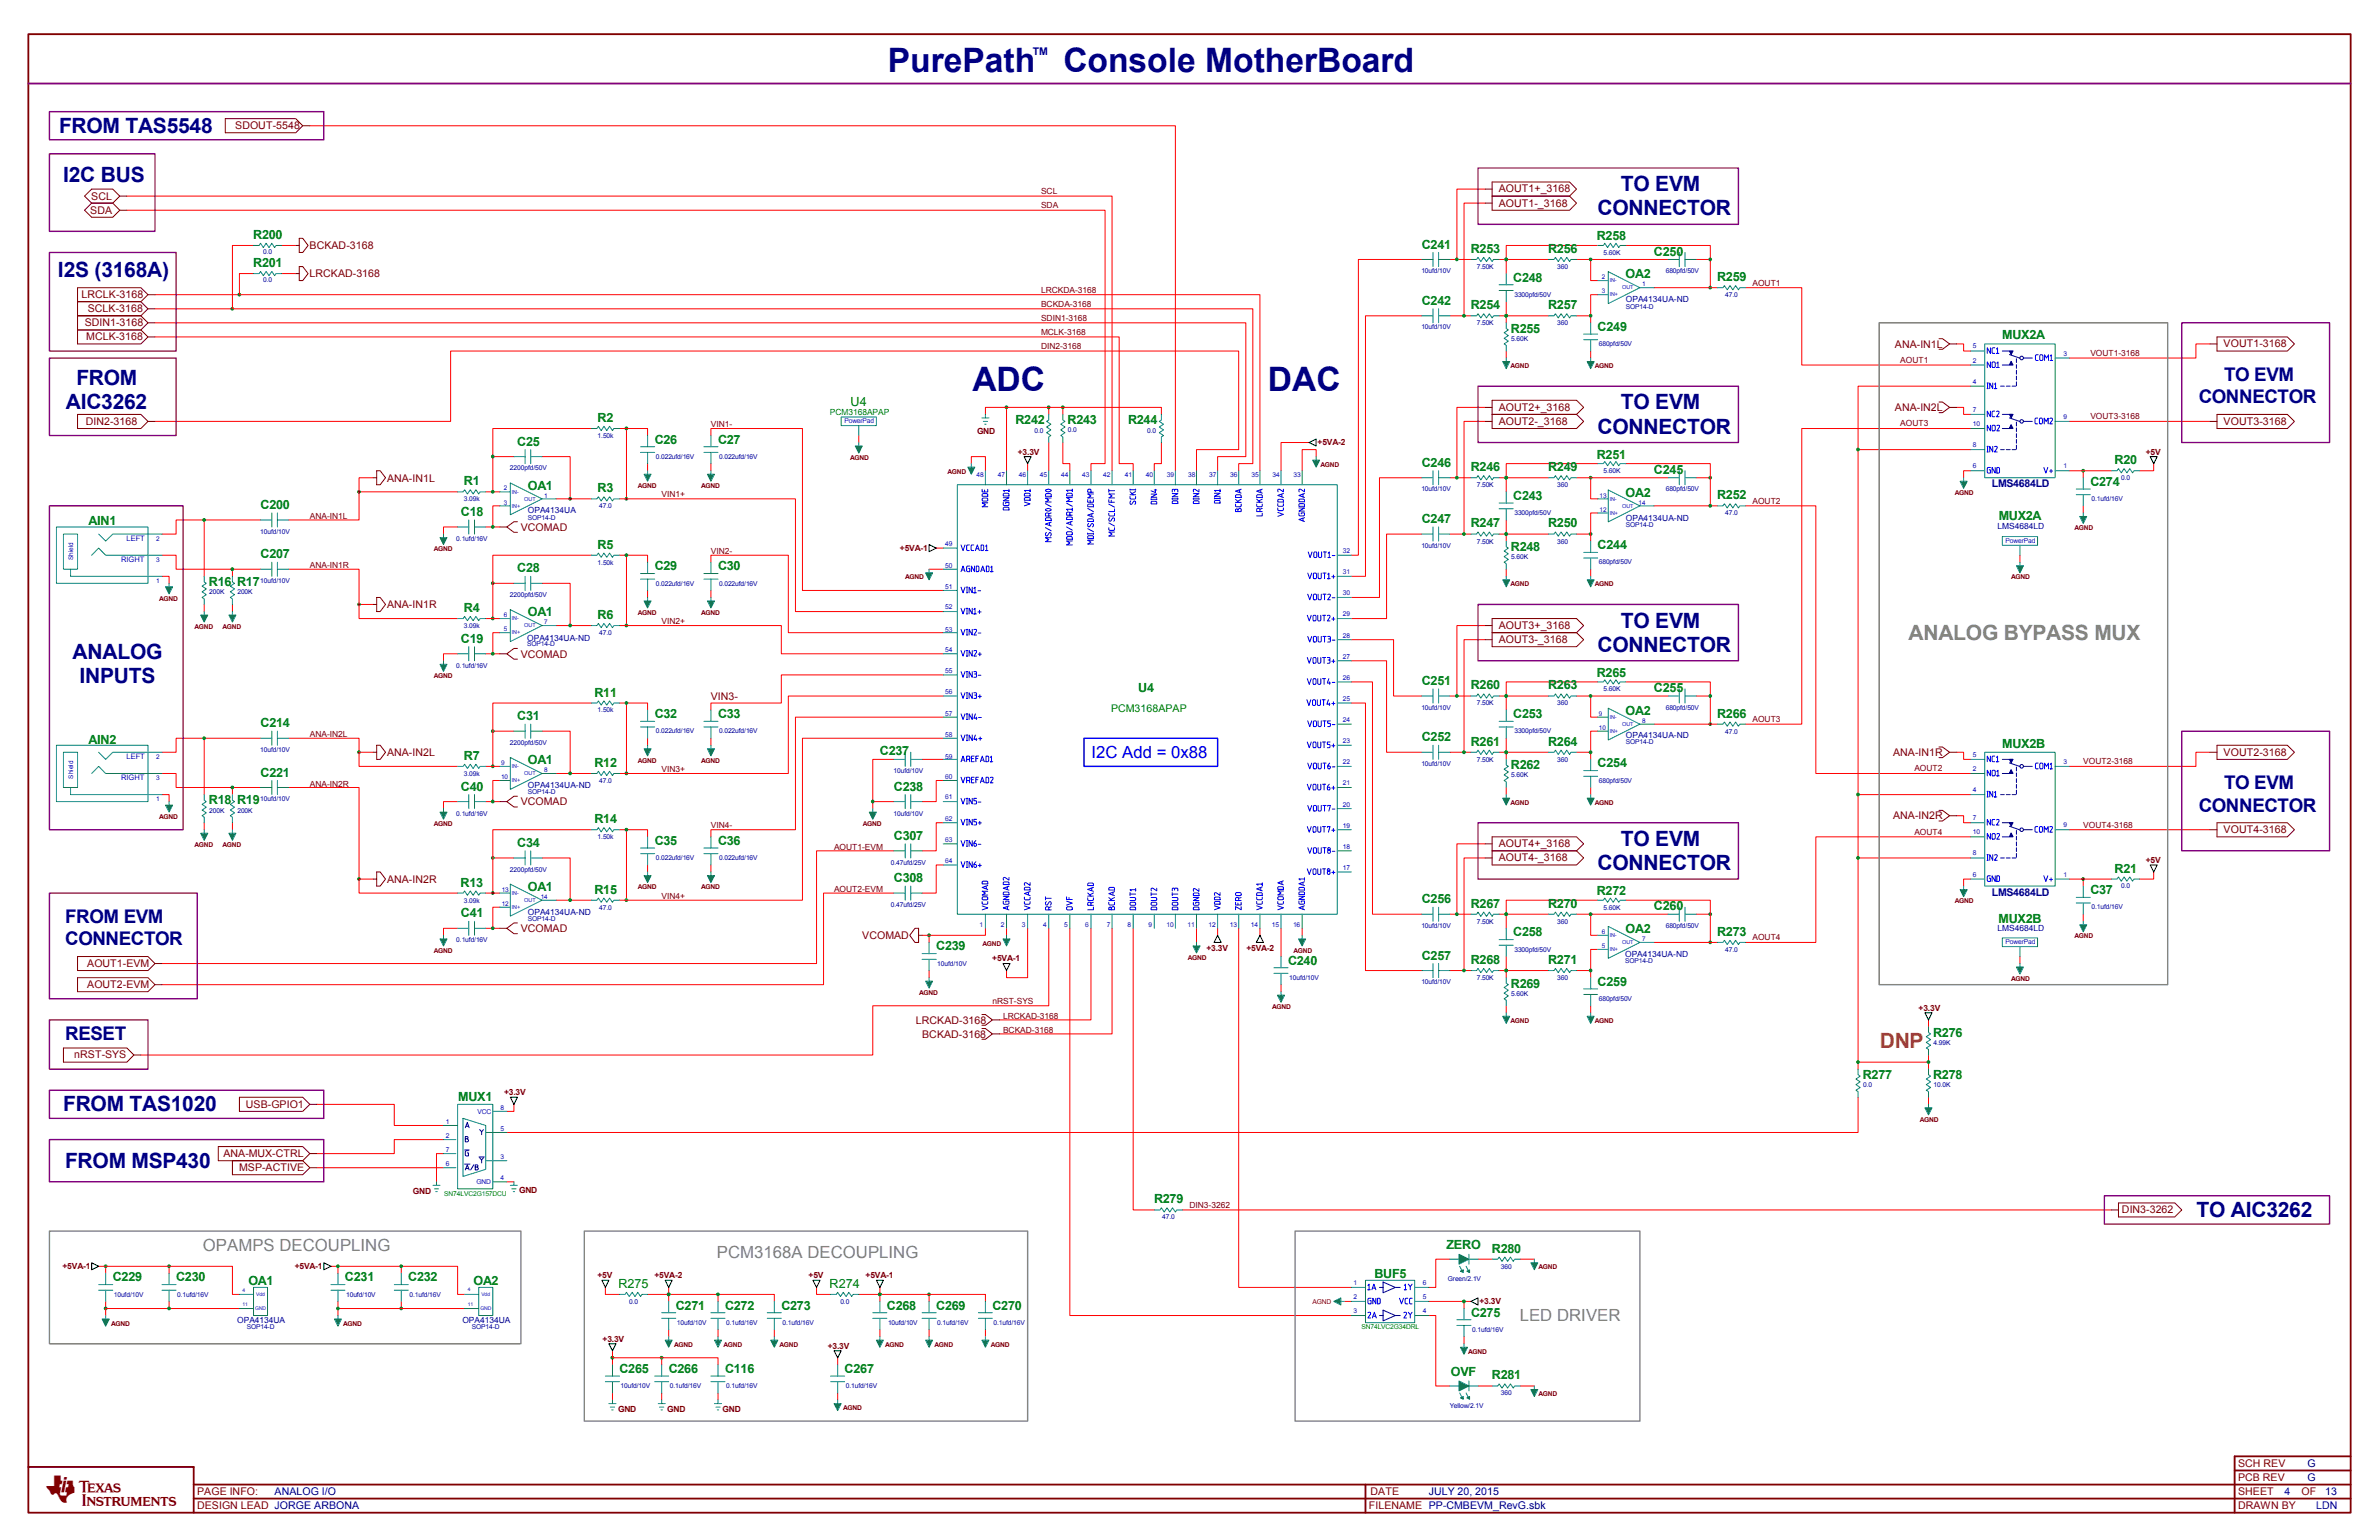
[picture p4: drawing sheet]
<svg xmlns="http://www.w3.org/2000/svg" width="432mm" height="279mm" viewBox="0 0 432 279" stroke-linecap="round" stroke-linejoin="round" font-family="sans-serif">
<defs><g id="words">
<g font-size="6.1" fill="#000080">
<text x="161.2" y="13">PurePath</text>
<text x="193" y="13">Console MotherBoard</text>
<text x="176.5" y="70.9">ADC</text>
<text x="230.1" y="70.9">DAC</text>
</g>
<text font-size="4.6" fill="#800000" x="8.5" y="272.1">TI</text>
<g font-size="3.8" fill="#000080">
<text x="10.7" y="24.1">FROM TAS5548</text>
<text x="11.5" y="33.1">I2C BUS</text>
<text x="294.2" y="34.7">TO EVM</text>
<text x="290" y="39.1">CONNECTOR</text>
<text x="10.5" y="50.3">I2S (3168A)</text>
<text x="13.9" y="69.8">FROM</text>
<text x="11.9" y="74.2">AIC3262</text>
<text x="294.2" y="74.3">TO EVM</text>
<text x="290" y="78.7">CONNECTOR</text>
<text x="294.2" y="113.9">TO EVM</text>
<text x="13.2" y="119.6">ANALOG</text>
<text x="290" y="118.3">CONNECTOR</text>
<text x="14.4" y="124">INPUTS</text>
<text x="294.2" y="153.5">TO EVM</text>
<text x="290" y="157.8">CONNECTOR</text>
<text x="11.5" y="201.7">FROM TAS1020</text>
<text x="11.8" y="211.9">FROM MSP430</text>
<text x="398.7" y="220.8">TO AIC3262</text>
</g>
<text font-size="3.8" fill="#808080" x="346.4" y="116.1">ANALOG BYPASS MUX</text>
<text font-size="3.8" fill="#808000" x="341.2" y="190.1">DNP</text>
<g font-size="3.4" fill="#000080">
<text x="403.7" y="69.1">TO EVM</text>
<text x="399.1" y="73.1">CONNECTOR</text>
<text x="403.7" y="143.2">TO EVM</text>
<text x="399.1" y="147.2">CONNECTOR</text>
<text x="11.8" y="167.5">FROM EVM</text>
<text x="11.8" y="171.5">CONNECTOR</text>
<text x="11.8" y="188.7">RESET</text>
</g>
<text font-size="3" fill="#00f" x="198.1" y="137.5">I2C Add = 0x88</text>
<g font-size="3" fill="#808080">
<text x="36.8" y="226.9">OPAMPS DECOUPLING</text>
<text x="130.1" y="228.2">PCM3168A DECOUPLING</text>
<text x="275.8" y="239.7">LED DRIVER</text>
</g>
<g font-size="2.3" fill="#008000">
<text x="46" y="43.3">R200</text>
<text x="258.1" y="45.1">C241</text>
<text x="267" y="45.9">R253</text>
<text x="281" y="45.9">R256</text>
<text x="289.8" y="43.6">R258</text>
<text x="300.2" y="46.4">C250</text>
<text x="46" y="48.5">R201</text>
<text x="274.7" y="51.1">C248</text>
<text x="295.1" y="50.5">OA2</text>
<text x="311.7" y="51">R259</text>
<text x="258.1" y="55.3">C242</text>
<text x="267" y="56.1">R254</text>
<text x="281" y="56.1">R257</text>
<text x="274.2" y="60.4">R255</text>
<text x="290" y="60">C249</text>
<text x="363.4" y="61.6">MUX2A</text>
<text x="108.5" y="76.5">R2</text>
<text x="154.4" y="73.7">U4</text>
<text x="184.3" y="77">R242</text>
<text x="193.8" y="77">R243</text>
<text x="204.7" y="77">R244</text>
<text x="93.9" y="80.9">C25</text>
<text x="118.8" y="80.5">C26</text>
<text x="130.3" y="80.5">C27</text>
<text x="289.8" y="83.2">R251</text>
<text x="84.2" y="88">R1</text>
<text x="95.8" y="88.8">OA1</text>
<text x="108.5" y="89.3">R3</text>
<text x="258.1" y="84.7">C246</text>
<text x="267" y="85.5">R246</text>
<text x="281" y="85.5">R249</text>
<text x="300.2" y="86">C245</text>
<text x="379.4" y="88.1">C274</text>
<text x="383.8" y="84.2">R20</text>
<text x="16.1" y="95.3">AIN1</text>
<text x="47.3" y="92.4">C200</text>
<text x="83.7" y="93.6">C18</text>
<text x="258.1" y="94.9">C247</text>
<text x="267" y="95.7">R247</text>
<text x="274.7" y="90.7">C243</text>
<text x="281" y="95.7">R250</text>
<text x="295.1" y="90.1">OA2</text>
<text x="311.7" y="90.6">R252</text>
<text x="362.8" y="94.4">MUX2A</text>
<text x="47.3" y="101.3">C207</text>
<text x="108.5" y="99.5">R5</text>
<text x="274.2" y="100">R248</text>
<text x="290" y="99.6">C244</text>
<text x="37.9" y="106.4">R16 R17</text>
<text x="93.9" y="103.8">C28</text>
<text x="118.8" y="103.5">C29</text>
<text x="130.3" y="103.5">C30</text>
<text x="84.2" y="111">R4</text>
<text x="95.8" y="111.8">OA1</text>
<text x="108.5" y="112.3">R6</text>
<text x="83.7" y="116.6">C19</text>
<text x="206.6" y="125.6">U4</text>
<text x="258.1" y="124.3">C251</text>
<text x="267" y="125.1">R260</text>
<text x="281" y="125.1">R263</text>
<text x="289.8" y="122.8">R265</text>
<text x="300.2" y="125.6">C255</text>
<text x="47.3" y="132">C214</text>
<text x="93.9" y="130.7">C31</text>
<text x="107.9" y="126.4">R11</text>
<text x="118.8" y="130.3">C32</text>
<text x="130.3" y="130.3">C33</text>
<text x="274.7" y="130.3">C253</text>
<text x="295.1" y="129.7">OA2</text>
<text x="311.7" y="130.2">R266</text>
<text x="16.1" y="134.9">AIN2</text>
<text x="84.2" y="137.9">R7</text>
<text x="159.7" y="137.1">C237</text>
<text x="258.1" y="134.5">C252</text>
<text x="267" y="135.3">R261</text>
<text x="281" y="135.3">R264</text>
<text x="363.4" y="135.6">MUX2B</text>
<text x="47.3" y="140.9">C221</text>
<text x="83.7" y="143.4">C40</text>
<text x="95.8" y="138.6">OA1</text>
<text x="107.9" y="139.1">R12</text>
<text x="162.2" y="143.4">C238</text>
<text x="274.2" y="139.6">R262</text>
<text x="290" y="139.2">C254</text>
<text x="37.9" y="145.9">R18 R19</text>
<text x="107.9" y="149.4">R14</text>
<text x="93.9" y="153.7">C34</text>
<text x="118.8" y="153.3">C35</text>
<text x="130.3" y="153.3">C36</text>
<text x="162.2" y="152.4">C307</text>
<text x="83.6" y="160.8">R13</text>
<text x="95.8" y="161.6">OA1</text>
<text x="162.2" y="160.1">C308</text>
<text x="383.8" y="158.3">R21</text>
<text x="83.7" y="166.4">C41</text>
<text x="107.9" y="162.1">R15</text>
<text x="258.1" y="163.9">C256</text>
<text x="267" y="164.7">R267</text>
<text x="281" y="164.7">R270</text>
<text x="289.8" y="162.4">R272</text>
<text x="300.2" y="165.2">C260</text>
<text x="362.8" y="167.5">MUX2B</text>
<text x="379.4" y="162.2">C37</text>
<text x="169.9" y="172.4">C239</text>
<text x="274.7" y="169.9">C258</text>
<text x="295.1" y="169.3">OA2</text>
<text x="311.7" y="169.8">R273</text>
<text x="233.8" y="175">C240</text>
<text x="258.1" y="174.1">C257</text>
<text x="267" y="174.9">R268</text>
<text x="274.2" y="179.2">R269</text>
<text x="281" y="174.9">R271</text>
<text x="290" y="178.8">C259</text>
<text x="350.9" y="188.1">R276</text>
<text x="338.1" y="195.8">R277</text>
<text x="350.9" y="195.8">R278</text>
<text x="83.2" y="199.7">MUX1</text>
<text x="209.5" y="218.3">R279</text>
<text x="262.6" y="226.6">ZERO</text>
<text x="270.8" y="227.3">R280</text>
<text x="20.5" y="232.5">C229</text>
<text x="32" y="232.5">C230</text>
<text x="45.1" y="233.1">OA1</text>
<text x="62.6" y="232.5">C231</text>
<text x="74.1" y="232.5">C232</text>
<text x="86" y="233.1">OA2</text>
<text x="112.2" y="233.7">R275</text>
<text x="150.6" y="233.7">R274</text>
<text x="249.4" y="231.8">BUF5</text>
<text x="122.7" y="237.6">C271</text>
<text x="131.6" y="237.6">C272</text>
<text x="141.8" y="237.6">C273</text>
<text x="161" y="237.6">C268</text>
<text x="169.9" y="237.6">C269</text>
<text x="180.1" y="237.6">C270</text>
<text x="267" y="238.9">C275</text>
<text x="112.4" y="249.1">C265</text>
<text x="121.4" y="249.1">C266</text>
<text x="131.6" y="249.1">C116</text>
<text x="153.3" y="249.1">C267</text>
<text x="263.3" y="249.6">OVF</text>
<text x="270.8" y="250.3">R281</text>
</g>
<g font-size="1.9" fill="#000080">
<text x="187.5" y="10">TM</text>
<text x="361.5" y="88.4">LMS4684LD</text>
<text x="361.5" y="162.5">LMS4684LD</text>
<text x="418.8" y="268.7">G</text>
<text x="418.8" y="266.1">G</text>
<text x="49.8" y="271.3">ANALOG I/O</text>
<text x="259.3" y="271.3">JULY 20, 2015</text>
<text x="414.7" y="271.3">4</text>
<text x="420.4" y="273.8">LDN</text>
<text x="422" y="271.3">13</text>
</g>
<g font-size="1.9" fill="#800000">
<text x="42.7" y="23.4">SDOUT-5548</text>
<text x="272" y="34.9">AOUT1+_3168</text>
<text x="16.4" y="38.8">SDA</text>
<text x="16.6" y="36.2">SCL</text>
<text x="272" y="37.5">AOUT1-_3168</text>
<text x="56.2" y="45.2">BCKAD-3168</text>
<text x="56.2" y="50.3">LRCKAD-3168</text>
<text x="14.8" y="54.1">LRCLK-3168</text>
<text x="15.4" y="59.2">SDIN1-3168</text>
<text x="15.9" y="56.6">SCLK-3168</text>
<text x="15.7" y="61.7">MCLK-3168</text>
<text x="343.9" y="63.1">ANA-IN1L</text>
<text x="403.6" y="63">VOUT1-3168</text>
<text x="15.6" y="77.1">DIN2-3168</text>
<text x="272" y="77.1">AOUT2-_3168</text>
<text x="272" y="74.5">AOUT2+_3168</text>
<text x="343.9" y="74.6">ANA-IN2L</text>
<text x="403.6" y="77.1">VOUT3-3168</text>
<text x="70.3" y="87.4">ANA-IN1L</text>
<text x="94.5" y="96.3">VCOMAD</text>
<text x="70.3" y="110.4">ANA-IN1R</text>
<text x="94.5" y="119.3">VCOMAD</text>
<text x="272" y="116.7">AOUT3-_3168</text>
<text x="272" y="114.1">AOUT3+_3168</text>
<text x="129" y="127">VIN3-</text>
<text x="70.3" y="137.2">ANA-IN2L</text>
<text x="343.6" y="137.2">ANA-IN1R</text>
<text x="403.6" y="137.1">VOUT2-3168</text>
<text x="94.5" y="146.1">VCOMAD</text>
<text x="343.6" y="148.7">ANA-IN2R</text>
<text x="272" y="153.7">AOUT4+_3168</text>
<text x="403.6" y="151.2">VOUT4-3168</text>
<text x="70.3" y="160.2">ANA-IN2R</text>
<text x="272" y="156.3">AOUT4-_3168</text>
<text x="94.5" y="169.1">VCOMAD</text>
<text x="156.5" y="170.4">VCOMAD</text>
<text x="15.8" y="175.5">AOUT1-EVM</text>
<text x="15.8" y="179.3">AOUT2-EVM</text>
<text x="166.2" y="185.7">LRCKAD-3168</text>
<text x="167.4" y="188.3">BCKAD-3168</text>
<text x="13.5" y="192">nRST-SYS</text>
<text x="44.6" y="201">USB-GPIO1</text>
<text x="40.6" y="209.9">ANA-MUX-CTRL</text>
<text x="43.4" y="212.5">MSP-ACTIVE</text>
<text x="385.2" y="220.1">DIN3-3262</text>
<text x="406.2" y="268.7">PCB REV</text>
<text x="406.2" y="266.1">SCH REV</text>
<text x="35.8" y="273.8">DESIGN LEAD JORGE ARBONA</text>
<text x="35.8" y="271.3">PAGE INFO:</text>
<text x="248.5" y="273.8">FILENAME PP-CMBEVM_RevG.sbk</text>
<text x="248.8" y="271.3">DATE</text>
<text x="406.2" y="273.8">DRAWN BY</text>
<text x="406.2" y="271.3">SHEET</text>
<text x="417.7" y="271.3">OF</text>
</g>
<text font-size="1.9" fill="#008000" x="201.7" y="129.3">PCM3168APAP</text>
<g font-size="1.5" fill="#800000">
<text x="189" y="35.2">SCL</text>
<text x="189" y="37.8">SDA</text>
<text x="189" y="53.1">LRCKDA-3168</text>
<text x="318.1" y="51.8">AOUT1</text>
<text x="189" y="55.7">BCKDA-3168</text>
<text x="189" y="58.3">SDIN1-3168</text>
<text x="189" y="63.4">DIN2-3168</text>
<text x="189" y="60.8">MCLK-3168</text>
<text x="344.9" y="65.9">AOUT1</text>
<text x="379.4" y="64.6">VOUT1-3168</text>
<text x="129" y="77.4">VIN1-</text>
<text x="344.9" y="77.4">AOUT3</text>
<text x="379.4" y="76.1">VOUT3-3168</text>
<text x="177.3" y="78.7">GND</text>
<text x="184.7" y="82.5">+3.3V</text>
<text x="239.1" y="80.8">+5VA-2</text>
<text x="389.5" y="82.5">+5V</text>
<text x="56.2" y="94.2">ANA-IN1L</text>
<text x="120.1" y="90.2">VIN1+</text>
<text x="318.1" y="91.4">AOUT2</text>
<text x="129" y="100.4">VIN2-</text>
<text x="163.3" y="100">+5VA-1</text>
<text x="56.2" y="103.1">ANA-IN1R</text>
<text x="120.1" y="113.2">VIN2+</text>
<text x="318.1" y="131">AOUT3</text>
<text x="56.2" y="133.8">ANA-IN2L</text>
<text x="56.2" y="142.7">ANA-IN2R</text>
<text x="120.1" y="140">VIN3+</text>
<text x="347.5" y="140">AOUT2</text>
<text x="378.1" y="138.7">VOUT2-3168</text>
<text x="129" y="150.3">VIN4-</text>
<text x="151.4" y="154.2">AOUT1-EVM</text>
<text x="347.5" y="151.5">AOUT4</text>
<text x="378.1" y="150.2">VOUT4-3168</text>
<text x="151.4" y="161.9">AOUT2-EVM</text>
<text x="389.5" y="156.5">+5V</text>
<text x="120.1" y="163">VIN4+</text>
<text x="219" y="172.5">+3.3V</text>
<text x="226.2" y="172.5">+5VA-2</text>
<text x="318.1" y="170.6">AOUT4</text>
<text x="180.1" y="174.4">+5VA-1</text>
<text x="180.1" y="182.1">nRST-SYS</text>
<text x="182.1" y="184.8">LRCKAD-3168</text>
<text x="348.2" y="183.4">+3.3V</text>
<text x="182.1" y="187.4">BCKAD-3168</text>
<text x="91.5" y="198.7">+3.3V</text>
<text x="74.9" y="216.6">GND</text>
<text x="94.2" y="216.5">GND</text>
<text x="215.9" y="219.2">DIN3-3262</text>
<text x="11.3" y="230.3">+5VA-1</text>
<text x="53.5" y="230.3">+5VA-1</text>
<text x="108.5" y="231.9">+5V</text>
<text x="118.8" y="231.9">+5VA-2</text>
<text x="146.8" y="231.9">+5V</text>
<text x="157.1" y="231.9">+5VA-1</text>
<text x="268.5" y="236.7">+3.3V</text>
<text x="109.4" y="243.4">+3.3V</text>
<text x="150.2" y="244.7">+3.3V</text>
<text x="112.2" y="256.2">GND</text>
<text x="121.1" y="256.2">GND</text>
<text x="131.1" y="256.2">GND</text>
</g>
<g font-size="1.5" fill="#000080">
<text x="295.1" y="54.8">OPA4134UA-ND</text>
<text x="95.8" y="93.2">OPA4134UA</text>
<text x="295.1" y="94.5">OPA4134UA-ND</text>
<text x="362.6" y="96">LMS4684LD</text>
<text x="95.7" y="116.2">OPA4134UA-ND</text>
<text x="295.1" y="134">OPA4134UA-ND</text>
<text x="95.8" y="142.9">OPA4134UA-ND</text>
<text x="95.8" y="166.1">OPA4134UA-ND</text>
<text x="295" y="173.7">OPA4134UA-ND</text>
<text x="362.6" y="168.8">LMS4684LD</text>
<text x="43.1" y="240.1">OPA4134UA</text>
<text x="83.9" y="240.1">OPA4134UA</text>
</g>
<text font-size="1.5" fill="#008000" x="150.6" y="75.3">PCM3168APAP</text>
<g font-size="1.4" fill="#00f">
<text x="22" y="102">RIGHT</text>
<text x="23" y="98.1">LEFT</text>
<text x="23" y="137.7">LEFT</text>
<text x="22" y="141.6">RIGHT</text>
</g>
<g font-size="1.2" fill="#000080">
<text x="47.8" y="46.1">0.0</text>
<text x="291" y="46.2">5.60K</text>
<text x="47.8" y="51.2">0.0</text>
<text x="258" y="49.6">10ufd/10V</text>
<text x="268" y="48.8">7.50K</text>
<text x="274.9" y="53.8">3300pfd/50V</text>
<text x="282.7" y="48.8">360</text>
<text x="302.3" y="49.6">680pfd/50V</text>
<text x="313.1" y="53.9">47.0</text>
<text x="258" y="59.8">10ufd/10V</text>
<text x="268" y="59">7.50K</text>
<text x="282.7" y="59">360</text>
<text x="295.1" y="56">SOP14-D</text>
<text x="274.3" y="61.8">5.60K</text>
<text x="290.2" y="62.8">680pfd/50V</text>
<text x="108.5" y="79.5">1.50k</text>
<text x="119" y="83.2">0.022ufd/16V</text>
<text x="130.5" y="83.2">0.022ufd/16V</text>
<text x="187.8" y="78.6">0.0</text>
<text x="193.8" y="78.5">0.0</text>
<text x="208.2" y="78.6">0.0</text>
<text x="92.6" y="85.3">2200pfd/50V</text>
<text x="258" y="89.2">10ufd/10V</text>
<text x="268" y="88.4">7.50K</text>
<text x="282.7" y="88.4">360</text>
<text x="291" y="85.8">5.60K</text>
<text x="302.3" y="89.2">680pfd/50V</text>
<text x="385" y="87">0.0</text>
<text x="84.2" y="91">3.09k</text>
<text x="95.8" y="94.3">SOP14-D</text>
<text x="108.8" y="92.2">47.0</text>
<text x="274.9" y="93.5">3300pfd/50V</text>
<text x="295.1" y="95.6">SOP14-D</text>
<text x="313.1" y="93.5">47.0</text>
<text x="379.6" y="90.9">0.1ufd/16V</text>
<text x="47.2" y="96.8">10ufd/10V</text>
<text x="82.8" y="98.1">0.1ufd/16V</text>
<text x="258" y="99.4">10ufd/10V</text>
<text x="268" y="98.6">7.50K</text>
<text x="274.3" y="101.5">5.60K</text>
<text x="282.7" y="98.6">360</text>
<text x="38" y="107.8">200K</text>
<text x="43.1" y="107.8">200K</text>
<text x="47.2" y="105.8">10ufd/10V</text>
<text x="108.5" y="102.4">1.50k</text>
<text x="119" y="106.2">0.022ufd/16V</text>
<text x="130.5" y="106.2">0.022ufd/16V</text>
<text x="290.2" y="102.4">680pfd/50V</text>
<text x="84.2" y="113.9">3.09k</text>
<text x="92.6" y="108.3">2200pfd/50V</text>
<text x="95.7" y="117.3">SOP14-D</text>
<text x="108.8" y="115.2">47.0</text>
<text x="82.8" y="121.1">0.1ufd/16V</text>
<text x="291" y="125.4">5.60K</text>
<text x="108.5" y="129.3">1.50k</text>
<text x="258" y="128.8">10ufd/10V</text>
<text x="268" y="128">7.50K</text>
<text x="282.7" y="128">360</text>
<text x="302.3" y="128.8">680pfd/50V</text>
<text x="47.2" y="136.4">10ufd/10V</text>
<text x="92.6" y="135.1">2200pfd/50V</text>
<text x="119" y="133.1">0.022ufd/16V</text>
<text x="130.5" y="133.1">0.022ufd/16V</text>
<text x="274.9" y="133.1">3300pfd/50V</text>
<text x="295.1" y="135">SOP14-D</text>
<text x="313.1" y="133.1">47.0</text>
<text x="84.2" y="140.8">3.09k</text>
<text x="95.8" y="144">SOP14-D</text>
<text x="108.8" y="142">47.0</text>
<text x="162.2" y="140.3">10ufd/10V</text>
<text x="258" y="139">10ufd/10V</text>
<text x="268" y="138.2">7.50K</text>
<text x="274.3" y="141.1">5.60K</text>
<text x="282.7" y="138.2">360</text>
<text x="290.2" y="142">680pfd/50V</text>
<text x="38" y="147.4">200K</text>
<text x="43.1" y="147.4">200K</text>
<text x="47.2" y="145.4">10ufd/10V</text>
<text x="82.8" y="148">0.1ufd/16V</text>
<text x="162.2" y="148">10ufd/10V</text>
<text x="108.5" y="152.3">1.50k</text>
<text x="92.6" y="158.1">2200pfd/50V</text>
<text x="119" y="156">0.022ufd/16V</text>
<text x="130.5" y="156">0.022ufd/16V</text>
<text x="161.7" y="156.9">0.47ufd/25V</text>
<text x="385" y="161.1">0.0</text>
<text x="84.2" y="163.8">3.09k</text>
<text x="95.8" y="167.1">SOP14-D</text>
<text x="108.8" y="165">47.0</text>
<text x="161.7" y="164.5">0.47ufd/25V</text>
<text x="268" y="167.6">7.50K</text>
<text x="282.7" y="167.6">360</text>
<text x="291" y="165">5.60K</text>
<text x="379.6" y="165">0.1ufd/16V</text>
<text x="82.8" y="170.9">0.1ufd/16V</text>
<text x="258" y="168.4">10ufd/10V</text>
<text x="274.9" y="172.7">3300pfd/50V</text>
<text x="302.3" y="168.4">680pfd/50V</text>
<text x="313.1" y="172.7">47.0</text>
<text x="170.1" y="175.2">10ufd/10V</text>
<text x="234" y="177.8">10ufd/10V</text>
<text x="258" y="178.6">10ufd/10V</text>
<text x="268" y="177.8">7.50K</text>
<text x="282.7" y="177.8">360</text>
<text x="295" y="174.8">SOP14-D</text>
<text x="274.3" y="180.6">5.60K</text>
<text x="290.2" y="181.6">680pfd/50V</text>
<text x="350.9" y="189.6">4.99K</text>
<text x="338.2" y="197.3">0.0</text>
<text x="350.9" y="197.3">10.0K</text>
<text x="210.9" y="221.2">47.0</text>
<text x="262.8" y="232.5">Green/2.1V</text>
<text x="272.4" y="230.2">360</text>
<text x="20.7" y="235.2">10ufd/10V</text>
<text x="32.2" y="235.2">0.1ufd/16V</text>
<text x="62.8" y="235.2">10ufd/10V</text>
<text x="74.3" y="235.2">0.1ufd/16V</text>
<text x="114.2" y="236.6">0.0</text>
<text x="152.5" y="236.6">0.0</text>
<text x="44.8" y="241.1">SOP14-D</text>
<text x="85.7" y="241.1">SOP14-D</text>
<text x="122.9" y="240.3">10ufd/10V</text>
<text x="131.8" y="240.3">0.1ufd/16V</text>
<text x="142" y="240.3">0.1ufd/16V</text>
<text x="161.2" y="240.3">10ufd/10V</text>
<text x="170.1" y="240.3">0.1ufd/16V</text>
<text x="180.3" y="240.3">0.1ufd/16V</text>
<text x="267.2" y="241.6">0.1ufd/16V</text>
<text x="112.6" y="251.8">10ufd/10V</text>
<text x="121.6" y="251.8">0.1ufd/16V</text>
<text x="131.8" y="251.8">0.1ufd/16V</text>
<text x="153.5" y="251.8">0.1ufd/16V</text>
<text x="263.2" y="255.5">Yellow/2.1V</text>
<text x="272.4" y="253.2">360</text>
</g>
<g font-size="1.2" fill="#00f">
<text x="290.7" y="50.7">2</text>
<text x="290.7" y="53.2">3</text>
<text x="298.1" y="52">1</text>
<text x="358.1" y="65.8">2</text>
<text x="358.1" y="63.2">5</text>
<text x="374.5" y="64.5">3</text>
<text x="358.1" y="69.6">4</text>
<text x="153.3" y="76.8">PowerPad</text>
<text x="358.1" y="74.7">7</text>
<text x="358.1" y="77.3">10</text>
<text x="374.5" y="76">9</text>
<text x="358.1" y="81.1">8</text>
<text x="91.5" y="89">2</text>
<text x="177.2" y="86.5">48</text>
<text x="181.1" y="86.5">47</text>
<text x="184.9" y="86.5">46</text>
<text x="188.8" y="86.5">45</text>
<text x="192.6" y="86.5">44</text>
<text x="196.4" y="86.5">43</text>
<text x="200.3" y="86.5">42</text>
<text x="204.1" y="86.5">41</text>
<text x="208" y="86.5">40</text>
<text x="211.8" y="86.5">39</text>
<text x="215.6" y="86.5">38</text>
<text x="219.5" y="86.5">37</text>
<text x="223.3" y="86.5">36</text>
<text x="227.1" y="86.5">35</text>
<text x="231" y="86.5">34</text>
<text x="234.8" y="86.5">33</text>
<text x="358.1" y="84.9">6</text>
<text x="374.5" y="84.9">1</text>
<text x="91.5" y="91.5">3</text>
<text x="98.8" y="90.3">1</text>
<text x="290.3" y="92.8">12</text>
<text x="290.3" y="90.3">13</text>
<text x="297.4" y="91.6">14</text>
<text x="13.3" y="101.7" transform="rotate(-90 13.3 101.7)">Shield</text>
<text x="28.4" y="101.9">3</text>
<text x="28.4" y="98.1">2</text>
<text x="171.6" y="99.1">49</text>
<text x="243.7" y="100.4">32</text>
<text x="364" y="98.5">PowerPad</text>
<text x="28.4" y="105.7">1</text>
<text x="171.6" y="106.8">51</text>
<text x="171.6" y="103">50</text>
<text x="243.7" y="104.2">31</text>
<text x="243.7" y="108">30</text>
<text x="91.5" y="112">6</text>
<text x="98.8" y="113.3">7</text>
<text x="171.6" y="110.6">52</text>
<text x="243.7" y="111.8">29</text>
<text x="91.5" y="114.5">5</text>
<text x="171.6" y="118.3">54</text>
<text x="171.6" y="114.6">53</text>
<text x="243.7" y="115.7">28</text>
<text x="243.7" y="119.5">27</text>
<text x="171.6" y="125.9">56</text>
<text x="171.6" y="122.2">55</text>
<text x="243.7" y="123.3">26</text>
<text x="171.6" y="129.8">57</text>
<text x="243.7" y="127.1">25</text>
<text x="243.7" y="131">24</text>
<text x="290.2" y="129.9">9</text>
<text x="298.1" y="131.2">8</text>
<text x="28.4" y="137.7">2</text>
<text x="171.6" y="137.6">59</text>
<text x="171.6" y="133.8">58</text>
<text x="243.7" y="134.9">23</text>
<text x="290.2" y="132.4">10</text>
<text x="358.1" y="137.3">5</text>
<text x="13.3" y="141.3" transform="rotate(-90 13.3 141.3)">Shield</text>
<text x="28.4" y="141.5">3</text>
<text x="91" y="138.8">9</text>
<text x="91" y="141.4">10</text>
<text x="98.8" y="140.1">8</text>
<text x="171.6" y="141.3">60</text>
<text x="243.8" y="138.7">22</text>
<text x="243.8" y="142.5">21</text>
<text x="358.1" y="143.7">4</text>
<text x="358.1" y="139.9">2</text>
<text x="374.5" y="138.6">3</text>
<text x="28.4" y="145.4">1</text>
<text x="171.6" y="148.9">62</text>
<text x="171.6" y="145">61</text>
<text x="243.8" y="146.3">20</text>
<text x="358.1" y="148.8">7</text>
<text x="171.6" y="152.7">63</text>
<text x="243.8" y="150.2">19</text>
<text x="243.8" y="154">18</text>
<text x="358.1" y="151.4">10</text>
<text x="358.1" y="155.2">8</text>
<text x="374.5" y="150.1">9</text>
<text x="91.1" y="161.8">13</text>
<text x="171.6" y="156.5">64</text>
<text x="243.8" y="157.8">17</text>
<text x="358.1" y="159">6</text>
<text x="374.5" y="159">1</text>
<text x="91.1" y="164.4">12</text>
<text x="98.1" y="163.1">14</text>
<text x="177.8" y="168.1">1</text>
<text x="181.7" y="168.1">2</text>
<text x="185.5" y="168.1">3</text>
<text x="189.3" y="168.1">4</text>
<text x="193.1" y="168.1">5</text>
<text x="197" y="168.1">6</text>
<text x="200.9" y="168.1">7</text>
<text x="204.6" y="168.1">8</text>
<text x="208.5" y="168.1">9</text>
<text x="211.7" y="168.1">10</text>
<text x="215.5" y="168.1">11</text>
<text x="219.4" y="168.1">12</text>
<text x="223.2" y="168.1">13</text>
<text x="227" y="168.1">14</text>
<text x="230.9" y="168.1">15</text>
<text x="234.7" y="168.1">16</text>
<text x="290.7" y="172">5</text>
<text x="290.7" y="169.5">6</text>
<text x="298.1" y="170.8">7</text>
<text x="364" y="171.3">PowerPad</text>
<text x="80.9" y="203.9">1</text>
<text x="86.7" y="202">VCC</text>
<text x="90.8" y="201.3">8</text>
<text x="80.9" y="209">7</text>
<text x="80.9" y="206.4">2</text>
<text x="90.8" y="205.1">5</text>
<text x="80.9" y="211.5">6</text>
<text x="86.5" y="214.8">GND</text>
<text x="90.8" y="214.1">4</text>
<text x="90.8" y="210.2">3</text>
<text x="245.7" y="233.1">1</text>
<text x="258.3" y="233.1">6</text>
<text x="245.7" y="235.7">2</text>
<text x="245.7" y="238.2">3</text>
<text x="258.3" y="235.7">5</text>
<text x="258.3" y="238.2">4</text>
</g>
<g font-size="1.2" fill="#800000">
<text x="274.2" y="66.8">AGND</text>
<text x="289.5" y="66.8">AGND</text>
<text x="154.3" y="83.4">AGND</text>
<text x="115.8" y="88.5">AGND</text>
<text x="127.3" y="88.5">AGND</text>
<text x="172" y="86">AGND</text>
<text x="239.7" y="84.7">AGND</text>
<text x="354.8" y="89.8">AGND</text>
<text x="78.7" y="100">AGND</text>
<text x="376.5" y="96.2">AGND</text>
<text x="164.3" y="105.1">AGND</text>
<text x="274.2" y="106.4">AGND</text>
<text x="289.5" y="106.4">AGND</text>
<text x="365" y="105.1">AGND</text>
<text x="28.9" y="109">AGND</text>
<text x="115.8" y="111.5">AGND</text>
<text x="127.3" y="111.5">AGND</text>
<text x="35.3" y="114.1">AGND</text>
<text x="40.4" y="114.1">AGND</text>
<text x="78.7" y="123">AGND</text>
<text x="115.8" y="138.3">AGND</text>
<text x="127.3" y="138.3">AGND</text>
<text x="28.9" y="148.5">AGND</text>
<text x="78.7" y="149.8">AGND</text>
<text x="156.6" y="149.8">AGND</text>
<text x="274.2" y="146">AGND</text>
<text x="289.5" y="146">AGND</text>
<text x="35.3" y="153.7">AGND</text>
<text x="40.4" y="153.7">AGND</text>
<text x="115.8" y="161.3">AGND</text>
<text x="127.3" y="161.3">AGND</text>
<text x="354.8" y="163.9">AGND</text>
<text x="78.7" y="172.8">AGND</text>
<text x="178.4" y="171.6">AGND</text>
<text x="234.8" y="172.8">AGND</text>
<text x="376.5" y="170.3">AGND</text>
<text x="215.6" y="174.1">AGND</text>
<text x="365" y="177.9">AGND</text>
<text x="166.9" y="180.5">AGND</text>
<text x="230.9" y="183">AGND</text>
<text x="274.2" y="185.6">AGND</text>
<text x="289.5" y="185.6">AGND</text>
<text x="348.4" y="203.5">AGND</text>
<text x="279.3" y="230.3">AGND</text>
<text x="238.3" y="236.6">AGND</text>
<text x="20.2" y="240.5">AGND</text>
<text x="62.3" y="240.5">AGND</text>
<text x="122.3" y="244.3">AGND</text>
<text x="131.3" y="244.3">AGND</text>
<text x="141.5" y="244.3">AGND</text>
<text x="160.7" y="244.3">AGND</text>
<text x="169.6" y="244.3">AGND</text>
<text x="179.8" y="244.3">AGND</text>
<text x="266.5" y="245.6">AGND</text>
<text x="153" y="255.9">AGND</text>
<text x="279.3" y="253.3">AGND</text>
</g>
<g font-size="1.2" fill="#008000">
<text x="80.6" y="217">SN74LVC2G157DCU</text>
<text x="247.1" y="241.1">SN74LVC2G34DRL</text>
</g>
<g font-size="1" fill="#00f">
<text x="292.2" y="53.8">IN+</text>
<text x="292.2" y="51.2">IN-</text>
<text x="294.4" y="52.5">OUT</text>
<text x="92.9" y="89.6">IN-</text>
<text x="92.9" y="92.1">IN+</text>
<text x="95.2" y="90.8">OUT</text>
<text x="292.2" y="93.4">IN+</text>
<text x="292.2" y="90.8">IN-</text>
<text x="294.4" y="92.1">OUT</text>
<text x="92.9" y="112.5">IN-</text>
<text x="95.2" y="113.8">OUT</text>
<text x="92.9" y="115.1">IN+</text>
<text x="292.2" y="130.4">IN-</text>
<text x="294.4" y="131.7">OUT</text>
<text x="292.2" y="133">IN+</text>
<text x="92.9" y="141.9">IN+</text>
<text x="92.9" y="139.4">IN-</text>
<text x="95.2" y="140.7">OUT</text>
<text x="92.9" y="164.9">IN+</text>
<text x="92.9" y="162.4">IN-</text>
<text x="95.2" y="163.6">OUT</text>
<text x="292.2" y="172.6">IN+</text>
<text x="292.2" y="170">IN-</text>
<text x="294.4" y="171.3">OUT</text>
</g>
<g font-size=".9" fill="#00f">
<text x="44" y="234.3">4</text>
<text x="44" y="236.9">11</text>
<text x="46.3" y="237.7">GND</text>
<text x="46.5" y="235.1">Vdd</text>
<text x="84.9" y="236.9">11</text>
<text x="84.9" y="234.3">4</text>
<text x="87.2" y="237.7">GND</text>
<text x="87.4" y="235.1">Vdd</text>
</g>
</g></defs>
<g fill="none" stroke="#f00" stroke-width=".18">
<path d="M23 35.6h178.8v49.8M23 38.1h177.6v46h-2.6v1.3M56.2 22.8h157.1v62.6M269.6 34.3h-5.2v12.8M269.6 36.9h-3.9v20.4M28.1 56h14.1M28.1 53.5h15.4M28.1 58.6h198v24.2h-5.1v2.6M46 49.6h-2.5v3.9h185.2v31.9M46 44.5h-3.8v11.5h185.2v28.1h-2.6v1.3M51.1 49.6h2.6M51.1 44.5h2.6"/>
<path d="M258.1 47.1h-11.6v53.6h-1.2M258.1 57.3h-10.3v47.3h-2.5M263.2 47.1h3.8M263.2 57.3h3.8M272.1 47.1h9M272.1 57.3h9M273.4 54.7v3.9M286.2 47.1h16.6M286.2 57.3h2.5M288.7 47.1v3.8h1.3M290 44.5h-16.6v5.1M290 53.5h-1.3v5.1"/>
<path d="M295.1 44.5h15.3v7.7M300.2 52.2h11.5M307.9 47.1h2.5M316.8 52.2h10.2v14h30.7M28.1 61.1h175v23h2.6v1.3M28.1 76.5h53.7v-12.8h143v17.9h-7.6v3.8M107.3 77.7h-17.8v11.5M112.4 77.7h5.1v1.3M113.7 77.7v12.8M129 79v-1.3h16.6v29.4h25.6M155.9 79v1.3M178.9 75.2v-1.3h31.9v1.3"/>
<path d="M182.7 73.9v11.5M190.4 73.9v1.3M192.9 73.9v1.3M269.6 76.5h-3.9v20.4M269.6 73.9h-5.2v12.8M273.4 63.7v1.3M288.7 63.7v1.3M355.1 62.4h1.3v1.3h1.3M355.1 73.9h1.3v1.3h1.3M357.7 70.1h-20.5v123.9M357.7 77.7h-30.7v53.7h-10.2M375.6 76.5h25.5"/>
<path d="M401.1 62.4h-2.5v2.6h-23M37.1 94.3v10.3M47.3 94.3h-15.3v2.6h-2.6M65.2 89.2h17.9M67.7 86.7h-2.5v7.6h-12.8M83.1 95.6h-2.6v1.3M88.2 89.2h2.5M88.2 95.6h2.5M89.5 82.8h3.8M90.7 91.8h-1.2v3.8M98.4 82.8h5.1v7.7M100.9 90.5h6.4"/>
<path d="M112.4 90.5h32v20.5h26.8M117.5 84.1v1.3M129 84.1v1.3M169.9 99.4h1.3M176.3 84.1v-1.3h2.6v2.6M186.5 84.1v1.3M190.4 80.3v5.1M192.9 80.3v3.8h1.3v1.3M210.8 80.3v3.8h-1.3v1.3M237.6 80.3h-5.1v5.1M238.9 82.8v-1.2h-2.6v3.8M258.1 86.7h-7.7v21.7h-5.1"/>
<path d="M258.1 96.9h-6.4v15.3h-6.4M263.2 96.9h3.8M263.2 86.7h3.8M272.1 96.9h9M272.1 86.7h9M273.4 94.3v3.9M286.2 86.7h16.6M286.2 96.9h2.5M288.7 86.7v3.8h1.3M290 84.1h-16.6v5.1M290 93.1h-1.3v5.1M295.1 84.1h15.3v7.7"/>
<path d="M300.2 91.8h11.5M307.9 86.7h2.5M316.8 91.8h12.8v48.5h28.1M337.2 81.6h20.5M357.7 85.4h-1.3v1.3M375.6 85.4h7.6M378.1 91.8v1.3M378.1 85.4v1.3M390.9 84.1v1.3h-2.6M29.4 100.7h2.6v2.6h15.3M29.4 104.6h1.3v1.2M37.1 109.7v1.3"/>
<path d="M42.2 103.3v1.3M42.2 109.7v1.3M52.4 103.3h12.8v8.9h17.9M65.2 109.7h2.5M83.1 118.6h-2.6v1.3M88.2 112.2h2.5M88.2 118.6h2.5M89.5 105.8h3.8M90.7 114.8h-1.2v3.8M98.4 105.8h5.1v7.7M100.9 113.5h6.4M107.3 100.7h-17.8v11.5"/>
<path d="M112.4 100.7h5.1v1.3M112.4 113.5h29.4v5.1h29.4M113.7 100.7v12.8M117.5 107.1v1.3M129 102v-1.3h14.1v14.1h28.1M129 107.1v1.3M168.6 103.3h2.6M245.3 116.1h7.6v10.2h5.2M245.3 119.9h6.4v16.6h6.4M269.6 116.1h-3.9v20.4M269.6 113.5h-5.2v12.8M273.4 103.3v1.3"/>
<path d="M288.7 103.3v1.3M366.6 100.7v1.3M37.1 133.9v10.3M47.3 133.9h-15.3v2.6h-2.6M52.4 133.9h12.8v2.6M67.7 136.5h-2.5v2.5h17.9M88.2 139h2.5M89.5 132.7h3.8M98.4 132.7h5.1v7.6M107.3 127.6h-17.8v11.4M112.4 127.6h5.1v1.2M113.7 127.6v12.7"/>
<path d="M117.5 133.9v1.3M129 133.9v1.3M162.2 137.8h-3.8v8.9M167.4 137.8h3.8M171.2 126.3h-28.1v14h-30.7M171.2 133.9h-25.6v29.4h-33.2M171.2 130.1h-26.8v20.4h-15.4v1.3M171.2 122.4h-29.4v5.2h-12.8v1.2M245.3 123.7h3.8v42.2h9M245.3 127.6h2.5v48.5h10.3M263.2 136.5h3.8M263.2 126.3h3.8"/>
<path d="M272.1 126.3h9M272.1 136.5h9M273.4 133.9v3.9M286.2 126.3h16.6M286.2 136.5h2.5M288.7 126.3v3.8h1.3M290 123.7h-16.6v5.1M290 132.7h-1.3v5.1M295.1 123.7h15.3v7.7M300.2 131.4h11.5M307.9 126.3h2.5M355.1 136.5h1.3v1.3h1.3"/>
<path d="M401.1 136.5h-2.5v2.5h-23M29.4 144.2h1.3v1.2M29.4 140.3h2.6v2.6h15.3M37.1 149.3v1.2M42.2 149.3v1.2M42.2 142.9v1.3M52.4 142.9h12.8v16.6M67.7 159.5h-2.5v2.5h17.9M83.1 145.4h-2.6v1.3M88.2 145.4h2.5M89.5 155.7h3.8M90.7 141.6h-1.2v3.8"/>
<path d="M98.4 155.7h5.1v7.6M100.9 140.3h6.4M107.3 150.5h-17.8v11.5M112.4 150.5h5.1v1.3M113.7 150.5v12.8M117.5 156.9v1.3M129 156.9v1.3M158.4 145.4h3.8M162.2 154.4h-14v20.4h-118.8M171.2 141.6h-1.3v3.8h-2.5M171.2 149.3h-1.3v5.1h-2.5M171.2 156.9h-1.3v5.1h-2.5"/>
<path d="M269.6 155.7h-3.9v20.4M269.6 153.1h-5.2v12.8M273.4 142.9v1.3M288.7 142.9v1.3M337.2 155.7h20.5M337.2 144.2h20.5M355.1 148h1.3v1.3h1.3M357.7 159.5h-1.3v1.3M357.7 151.8h-28.1v19.2h-12.8M375.6 159.5h7.6M375.6 150.5h25.5M378.1 159.5v1.3"/>
<path d="M390.9 158.2v1.3h-2.6M83.1 168.4h-2.6v1.3M88.2 162h2.5M88.2 168.4h2.5M90.7 164.6h-1.2v3.8M100.9 163.3h6.4M162.2 162h-12.7v16.6h-120.1M168.6 176.1v1.3M168.6 169.7v1.3M178.9 168.4v1.3h-11.5M182.7 168.4v1.3M186.5 168.4v9h-3.8v-1.3"/>
<path d="M190.4 168.4v14.1h-32v8.9h-132.8M194.2 168.4v70.3h51.1M198 168.4v16.6h-16.6M201.8 168.4v19.2h-20.4M205.7 168.4v51.1h3.8M217.2 168.4v2.6M221 168.4v1.3M224.8 168.4v65.2h20.5M228.7 168.4v1.3M232.5 168.4v5.1M232.5 178.6v1.3M236.3 168.4v1.3"/>
<path d="M263.2 176.1h3.8M263.2 165.9h3.8M272.1 165.9h9M272.1 176.1h9M273.4 173.5v3.9M286.2 165.9h16.6M286.2 176.1h2.5M288.7 165.9v3.8h1.3M290 163.3h-16.6v5.1M290 172.3h-1.3v5.1M295.1 163.3h15.3v7.7M300.2 171h11.5"/>
<path d="M307.9 165.9h2.5M366.6 173.5v1.3M378.1 165.9v1.3M273.4 182.5v1.2M288.7 182.5v1.2M337.2 199.1v6.4h-245.2M337.2 192.7h12.8M350 199.1v1.3M350 191.4v2.6M350 185v1.3M57.5 200.4h14.1v3.8h8.9M57.5 211.9h23"/>
<path d="M80.5 209.3h-1.3v5.1M80.5 206.8h-8.9v2.5h-14.1M92 214.4h1.3M93.3 200.4v1.2h-1.3M214.6 219.5h168.6M17.9 229.7h24.3v5.1h1.3M19.2 236.1v1.3M19.2 229.7v1.3M30.7 236.1v1.3M30.7 229.7v1.3M43.5 237.4h-24.3v1.3M60.1 229.7h23v5.1h1.2"/>
<path d="M61.3 236.1v1.3M61.3 229.7v1.3M72.8 229.7v1.3M72.8 236.1v1.3M84.3 237.4h-23v1.3M109.9 233.6v1.2h2.5M117.5 234.8h23v1.3M121.4 233.6v2.5M130.3 234.8v1.3M148.2 233.6v1.2h2.5M155.9 234.8h23v1.3M159.7 233.6v2.5"/>
<path d="M168.6 234.8v1.3M244 236.1h1.3M259.3 238.7h1.3v12.8h2.6M259.3 236.1h7.7M263.2 228.5h-2.6v5.1h-1.3M265.7 236.1v1.3M268.3 228.5h2.5M275.9 228.5h2.6M111.2 245.1v1.2h19.1v1.3M111.2 246.3v1.3M111.2 252.7v1.3M120.1 246.3v1.3"/>
<path d="M120.1 252.7v1.3M121.4 241.2v1.3M130.3 241.2v1.3M130.3 252.7v1.3M140.5 241.2v1.3M152 246.3v1.3M152 252.7v1.3M159.7 241.2v1.3M168.6 241.2v1.3M178.9 241.2v1.3M265.7 242.5v1.3M268.3 251.5h2.5"/>
<path d="M275.9 251.5h2.6"/>
</g>
<g fill="#008000" stroke="#008000" stroke-width=".18">
<path d="M190.2 73.7h.3v.4h-.3z" fill-rule="evenodd"/>
<path d="M192.7 73.7h.4v.4h-.4z" fill-rule="evenodd"/>
<path d="M182.5 73.7h.3v.4h-.3z" fill-rule="evenodd"/>
<path d="M168.4 169.5h.4v.4h-.4z" fill-rule="evenodd"/>
<path d="M265.5 136.3h.4v.4h-.4z" fill-rule="evenodd"/>
<path d="M273.2 136.3h.3v.4h-.3z" fill-rule="evenodd"/>
<path d="M273.2 136.3h.3v.4h-.3z" fill-rule="evenodd"/>
<path d="M288.5 136.3h.4v.4h-.4z" fill-rule="evenodd"/>
<path d="M264.2 165.7h.4v.3h-.4z" fill-rule="evenodd"/>
<path d="M273.2 165.7h.3v.3h-.3z" fill-rule="evenodd"/>
<path d="M273.2 165.7h.3v.3h-.3z" fill-rule="evenodd"/>
<path d="M310.2 165.7h.4v.3h-.4z" fill-rule="evenodd"/>
<path d="M288.5 165.7h.4v.3h-.4z" fill-rule="evenodd"/>
<path d="M111 246.2h.3v.3h-.3z" fill-rule="evenodd"/>
<path d="M19 229.6h.4v.3h-.4z" fill-rule="evenodd"/>
<path d="M19 237.2h.4v.4h-.4z" fill-rule="evenodd"/>
<path d="M265.5 235.9h.4v.4h-.4z" fill-rule="evenodd"/>
<path d="M42 103.1h.3v.3h-.3z" fill-rule="evenodd"/>
<path d="M103.3 90.3h.4v.4h-.4z" fill-rule="evenodd"/>
<path d="M113.5 77.5h.4v.4h-.4z" fill-rule="evenodd"/>
<path d="M103.3 113.3h.4v.3h-.4z" fill-rule="evenodd"/>
<path d="M89.3 132.5h.3v.3h-.3z" fill-rule="evenodd"/>
<path d="M103.3 163.1h.4v.4h-.4z" fill-rule="evenodd"/>
<path d="M113.5 140.1h.4v.4h-.4z" fill-rule="evenodd"/>
<path d="M65 136.3h.3v.4h-.3z" fill-rule="evenodd"/>
<path d="M337.1 144h.3v.3h-.3z" fill-rule="evenodd"/>
<circle cx="43.4" cy="53.5" r=".24"/>
<circle cx="264.4" cy="47.1" r=".24"/>
<circle cx="265.7" cy="57.3" r=".24"/>
<circle cx="265.7" cy="96.9" r=".24"/>
<circle cx="264.4" cy="126.3" r=".24"/>
<circle cx="273.4" cy="126.3" r=".24"/>
<circle cx="310.4" cy="131.4" r=".24"/>
<circle cx="310.4" cy="126.3" r=".24"/>
<circle cx="288.7" cy="126.3" r=".24"/>
<circle cx="265.7" cy="176.1" r=".24"/>
<circle cx="273.4" cy="176.1" r=".24"/>
<circle cx="310.4" cy="171" r=".24"/>
<circle cx="288.7" cy="176.1" r=".24"/>
<circle cx="159.7" cy="234.8" r=".24"/>
<circle cx="168.6" cy="234.8" r=".24"/>
<circle cx="120.1" cy="246.3" r=".24"/>
<circle cx="121.4" cy="234.8" r=".24"/>
<circle cx="130.3" cy="234.8" r=".24"/>
<circle cx="30.7" cy="229.7" r=".24"/>
<circle cx="30.7" cy="237.4" r=".24"/>
<circle cx="42.2" cy="56" r=".24"/>
<circle cx="72.8" cy="237.4" r=".24"/>
<circle cx="61.3" cy="237.4" r=".24"/>
<circle cx="61.3" cy="229.7" r=".24"/>
<circle cx="72.8" cy="229.7" r=".24"/>
<circle cx="273.4" cy="86.7" r=".24"/>
<circle cx="273.4" cy="96.9" r=".24"/>
<circle cx="310.4" cy="86.7" r=".24"/>
<circle cx="310.4" cy="91.8" r=".24"/>
<circle cx="288.7" cy="86.7" r=".24"/>
<circle cx="288.7" cy="96.9" r=".24"/>
<circle cx="273.4" cy="47.1" r=".24"/>
<circle cx="273.4" cy="57.3" r=".24"/>
<circle cx="310.4" cy="52.2" r=".24"/>
<circle cx="310.4" cy="47.1" r=".24"/>
<circle cx="288.7" cy="57.3" r=".24"/>
<circle cx="288.7" cy="47.1" r=".24"/>
<circle cx="158.4" cy="145.4" r=".24"/>
<circle cx="37.1" cy="94.3" r=".24"/>
<circle cx="350" cy="192.7" r=".24"/>
<circle cx="337.2" cy="192.7" r=".24"/>
<circle cx="42.2" cy="142.9" r=".24"/>
<circle cx="37.1" cy="133.9" r=".24"/>
<circle cx="89.4" cy="89.2" r=".24"/>
<circle cx="89.4" cy="82.8" r=".24"/>
<circle cx="113.7" cy="90.5" r=".24"/>
<circle cx="89.4" cy="95.6" r=".24"/>
<circle cx="89.4" cy="105.8" r=".24"/>
<circle cx="89.4" cy="112.2" r=".24"/>
<circle cx="89.4" cy="118.6" r=".24"/>
<circle cx="89.4" cy="139" r=".24"/>
<circle cx="103.5" cy="140.3" r=".25"/>
<circle cx="89.4" cy="145.4" r=".24"/>
<circle cx="89.4" cy="155.6" r=".24"/>
<circle cx="89.4" cy="162" r=".24"/>
<circle cx="89.4" cy="168.4" r=".24"/>
<circle cx="113.7" cy="100.7" r=".24"/>
<circle cx="113.7" cy="113.5" r=".24"/>
<circle cx="113.7" cy="127.5" r=".24"/>
<circle cx="113.7" cy="150.5" r=".24"/>
<circle cx="113.7" cy="163.3" r=".24"/>
<circle cx="65.2" cy="89.2" r=".24"/>
<circle cx="65.2" cy="109.7" r=".24"/>
<circle cx="65.2" cy="159.5" r=".24"/>
<circle cx="264.4" cy="86.7" r=".24"/>
<circle cx="378.1" cy="85.4" r=".24"/>
<circle cx="378.1" cy="159.5" r=".24"/>
<circle cx="337.2" cy="81.6" r=".24"/>
<circle cx="337.2" cy="155.6" r=".24"/>
</g>
<g fill="none" stroke="#008080" stroke-width=".18">
<path d="M46 44.5h1l.3-.4 .5 .8 .5-.8 .5 .8 .5-.8 .5 .8 .3-.4h1M46 49.6h1l.3-.3 .5 .7 .5-.7 .5 .7 .5-.7 .5 .7 .3-.4h1M258.1 47.1h2M258.1 57.3h2M260.1 45.8v2.6M260.1 56v2.6M261.1 45.8v2.6M261.1 56v2.6M261.1 47.1h2.1M261.1 57.3h2.1M267 47.1h1l.3-.4 .5 .8 .5-.8 .5 .8 .5-.8 .5 .8 .3-.4h1M267 57.3h1l.3-.4 .5 .8 .5-.8 .5 .8 .5-.8 .5 .8 .3-.4h1"/>
<path d="M272.1 51.7h2.6M272.1 52.7h2.6M273.4 49.6v2.1M273.4 52.7v2M273.4 58.6v1l.4 .3-.8 .5 .8 .5-.8 .5 .8 .5-.8 .5 .4 .3v1M281.1 47.1h1l.2-.4 .5 .8 .5-.8 .6 .8 .5-.8 .5 .8 .2-.4h1.1M281.1 57.3h1l.2-.4 .5 .8 .5-.8 .6 .8 .5-.8 .5 .8 .2-.4h1.1M288.7 58.6v2M290 44.5h1l.3-.4 .5 .8 .5-.8 .5 .8 .5-.8 .5 .8 .3-.4h1M290 50.9h1.9M290 53.5h1.9M291.9 49.3l5.7 2.9-5.7 2.9z"/>
<path d="M297.6 52.2h2.6M302.8 47.1h2M304.8 45.8v2.6M305.8 45.8v2.6M305.8 47.1h2.1M311.7 52.2h1l.3-.4 .5 .8 .5-.8 .5 .8 .5-.8 .5 .8 .3-.4h1M107.3 77.7h1.1l.2-.4 .5 .8 .5-.8 .5 .8 .5-.8 .6 .8 .2-.4h1M117.5 79v2M129 79v2M152.7 75.6h6.4v1.6h-6.4zM155.9 77.2v1.8M178.2 75.8h.7"/>
<path d="M178.5 76.5h.7M178.7 77h.3M178.9 75.2v.6h.6M190.4 75.2v1l-.4 .3 .7 .5-.7 .5 .7 .5-.7 .5 .7 .5-.3 .3v1M192.9 75.2v1l.4 .3-.8 .5 .8 .5-.8 .5 .8 .5-.8 .5 .4 .3v1M210.8 75.2v1l-.4 .3 .8 .5-.8 .5 .8 .5-.8 .5 .8 .5-.4 .3v1M273.4 65v.6M287.4 60.6h2.6M287.4 61.6h2.6M288.7 61.6v2.1M288.7 65v.6M357.7 75.2h2.5"/>
<path d="M357.7 63.7h2.5M357.7 66.2h2.5M357.7 70.1h2.5M357.7 77.7h2.5M360.2 62.4h12.8v24.3h-12.8zM373 76.5h2.6M373 65h2.6M10.2 95.6h16.7v10.2h-16.7zM11.5 96.9h2.6v6.4h-2.6zM17.9 96.9l1.3 1.3 1.3-1.3h8.9M47.3 94.3h2M49.3 93.1v2.5"/>
<path d="M50.4 93.1v2.5M50.4 94.3h2M80.5 96.9v.6M83.1 95.6h2M83.1 89.2h1l.2-.3 .5 .7 .6-.7 .5 .7 .5-.7 .5 .7 .2-.4h1.1M85.1 94.3v2.6M86.1 95.6h2.1M86.1 94.3v2.6M90.7 89.2h1.9M90.7 91.8h1.9M92.6 87.6l5.8 2.9-5.8 2.9zM93.3 82.8h2"/>
<path d="M95.3 81.6v2.5M96.3 82.8h2.1M96.3 81.6v2.5M98.4 90.5h2.5M107.3 90.5h1.1l.2-.4 .5 .8 .5-.8 .5 .8 .5-.8 .6 .8 .2-.4h1M116.3 81h2.5M116.3 82.1h2.5M117.5 82.1v2M117.5 85.4v.6M127.8 81h2.5M127.8 82.1h2.5M129 82.1v2"/>
<path d="M129 85.4v.6M155.9 80.3v.6M171.2 99.4h2.6M173.8 87.9h68.9v78h-68.9zM176.3 84.1v.7M178.9 85.4v2.5M182.7 85.4v2.5M186.5 85.4v2.5M190.4 85.4v2.5M194.2 85.4v2.5M198 85.4v2.5M201.8 85.4v2.5"/>
<path d="M205.7 85.4v2.5M209.5 85.4v2.5M213.3 85.4v2.5M217.2 85.4v2.5M221 85.4v2.5M224.8 85.4v2.5M228.7 85.4v2.5M232.5 85.4v2.5M236.3 85.4v2.5M238.9 82.8v.7M258.1 86.7h2M258.1 96.9h2"/>
<path d="M260.1 85.4v2.5M260.1 95.6v2.6M261.1 85.4v2.5M261.1 95.6v2.6M261.1 86.7h2.1M261.1 96.9h2.1M267 86.7h1l.3-.4 .5 .8 .5-.8 .5 .8 .5-.8 .5 .8 .3-.4h1M267 96.9h1l.3-.4 .5 .8 .5-.8 .5 .8 .5-.8 .5 .8 .3-.4h1M272.1 91.3h2.6M272.1 92.3h2.6M273.4 89.2v2.1M273.4 92.3v2"/>
<path d="M273.4 98.2v1l.4 .2-.8 .6 .8 .5-.8 .5 .8 .5-.8 .5 .4 .3v1M281.1 86.7h1l.2-.4 .5 .8 .5-.8 .6 .8 .5-.8 .5 .8 .2-.4h1.1M281.1 96.9h1l.2-.4 .5 .8 .5-.8 .6 .8 .5-.8 .5 .8 .2-.4h1.1M288.7 98.2v2M290 84.1h1l.3-.4 .5 .8 .5-.8 .5 .8 .5-.8 .5 .8 .3-.4h1M290 90.5h1.9M290 93.1h1.9M291.9 88.9l5.7 2.9-5.7 2.9zM297.6 91.8h2.6M302.8 86.7h2M304.8 85.4v2.5M305.8 85.4v2.5"/>
<path d="M305.8 86.7h2.1M311.7 91.8h1l.3-.4 .5 .8 .5-.8 .5 .8 .5-.8 .5 .8 .3-.4h1M356.4 86.7v.6M357.7 81.6h2.5M357.7 85.4h2.5M363.4 97.3h6.4v1.6h-6.4zM366.6 98.9v1.8M373 85.4h2.6M376.9 88.7h2.5M376.9 89.7h2.5M378.1 86.7v2M378.1 89.7v2.1"/>
<path d="M378.1 93.1v.6M383.2 85.4h1.1l.2-.4 .5 .8 .5-.8 .5 .8 .6-.8 .5 .8 .2-.4h1M12.8 103.3v1.3h16.6M16.6 100.7l1.3-1.3 1.3 1.3h10.2M30.7 105.8v.7M37.1 104.6v1l.3 .2-.7 .5 .7 .5-.7 .6 .7 .5-.7 .5 .4 .2v1.1M37.1 111v.6M42.2 104.6v1l.4 .2-.8 .5 .8 .5-.8 .6 .8 .5-.8 .5 .4 .2v1.1M42.2 111v.6M47.3 103.3h2M49.3 102v2.6M50.4 102v2.6"/>
<path d="M50.4 103.3h2M80.5 119.9v.6M83.1 118.6h2M83.1 112.2h1l.2-.4 .5 .8 .6-.8 .5 .8 .5-.8 .5 .8 .2-.4h1.1M85.1 117.3v2.6M86.1 118.6h2.1M86.1 117.3v2.6M90.7 114.8h1.9M90.7 112.2h1.9M92.6 110.6l5.8 2.9-5.8 2.9zM93.3 105.8h2M95.3 104.6v2.5"/>
<path d="M96.3 105.8h2.1M96.3 104.6v2.5M98.4 113.5h2.5M107.3 100.7h1.1l.2-.3 .5 .7 .5-.7 .5 .7 .5-.7 .6 .7 .2-.4h1M107.3 113.5h1.1l.2-.4 .5 .8 .5-.8 .5 .8 .5-.8 .6 .8 .2-.4h1M116.3 104.1h2.5M116.3 105.1h2.5M117.5 102v2.1M117.5 105.1v2M117.5 108.4v.6M127.8 104.1h2.5M127.8 105.1h2.5"/>
<path d="M129 102v2.1M129 105.1v2M129 108.4v.6M168.6 103.3v.6M171.2 111h2.6M171.2 107.1h2.6M171.2 103.3h2.6M171.2 114.8h2.6M171.2 118.6h2.6M242.7 100.7h2.6M242.7 104.6h2.6M242.7 112.2h2.6"/>
<path d="M242.7 108.4h2.6M242.7 116.1h2.6M242.7 119.9h2.6M273.4 104.6v.6M287.4 100.2h2.6M287.4 101.2h2.6M288.7 101.2v2.1M288.7 104.6v.6M366.6 102v.6M10.2 135.2h16.7v10.2h-16.7zM11.5 136.5h2.6v6.4h-2.6zM17.9 136.5l1.3 1.3 1.3-1.3h8.9"/>
<path d="M47.3 133.9h2M49.3 132.7v2.5M50.4 132.7v2.5M50.4 133.9h2M83.1 139h1l.2-.3 .5 .7 .6-.7 .5 .7 .5-.7 .5 .7 .2-.4h1.1M90.7 139h1.9M92.6 137.4l5.8 2.9-5.8 2.9zM93.3 132.7h2M95.3 131.4v2.5M96.3 132.7h2.1M96.3 131.4v2.5M107.3 127.6h1.1l.2-.4 .5 .7 .5-.7 .5 .7 .5-.7 .6 .7 .2-.3h1"/>
<path d="M116.3 130.9h2.5M116.3 131.9h2.5M117.5 128.8v2.1M117.5 131.9v2M117.5 135.2v.6M127.8 130.9h2.5M127.8 131.9h2.5M129 128.8v2.1M129 131.9v2M129 135.2v.6M162.2 137.8h2.1M164.3 136.5v2.5"/>
<path d="M165.3 136.5v2.5M165.3 137.8h2.1M171.2 126.3h2.6M171.2 133.9h2.6M171.2 122.4h2.6M171.2 130.1h2.6M171.2 137.8h2.6M242.7 135.2h2.6M242.7 131.4h2.6M242.7 123.7h2.6M242.7 127.6h2.6M242.7 139h2.6"/>
<path d="M258.1 126.3h2M258.1 136.5h2M260.1 125v2.6M260.1 135.2v2.6M261.1 125v2.6M261.1 135.2v2.6M261.1 126.3h2.1M261.1 136.5h2.1M267 126.3h1l.3-.4 .5 .8 .5-.8 .5 .8 .5-.8 .5 .8 .3-.4h1M267 136.5h1l.3-.4 .5 .8 .5-.8 .5 .8 .5-.8 .5 .8 .3-.4h1M272.1 130.9h2.6M272.1 131.9h2.6"/>
<path d="M273.4 128.8v2.1M273.4 131.9v2M273.4 137.8v1l.4 .2-.8 .6 .8 .5-.8 .5 .8 .5-.8 .5 .4 .3v1M281.1 126.3h1l.2-.4 .5 .8 .5-.8 .6 .8 .5-.8 .5 .8 .2-.4h1.1M281.1 136.5h1l.2-.4 .5 .8 .5-.8 .6 .8 .5-.8 .5 .8 .2-.4h1.1M287.4 139.8h2.6M288.7 137.8v2M290 123.7h1l.3-.4 .5 .8 .5-.8 .5 .8 .5-.8 .5 .8 .3-.4h1M290 130.1h1.9M290 132.7h1.9M291.9 128.5l5.7 2.9-5.7 2.9zM297.6 131.4h2.6"/>
<path d="M302.8 126.3h2M304.8 125v2.6M305.8 125v2.6M305.8 126.3h2.1M311.7 131.4h1l.3-.4 .5 .8 .5-.8 .5 .8 .5-.8 .5 .8 .3-.4h1M357.7 137.8h2.5M360.2 136.5h12.8v24.3h-12.8zM373 139h2.6M12.8 142.9v1.3h16.6M16.6 140.3l1.3-1.3 1.3 1.3h10.2M30.7 145.4v.7M37.1 144.2v1l.3 .2-.7 .5 .7 .6-.7 .5 .7 .5-.7 .5 .4 .3v1"/>
<path d="M37.1 150.5v.7M42.2 144.2v1l.4 .2-.8 .5 .8 .6-.8 .5 .8 .5-.8 .5 .4 .3v1M42.2 150.5v.7M47.3 142.9h2M49.3 141.6v2.6M50.4 141.6v2.6M50.4 142.9h2M80.5 146.7v.6M83.1 145.4h2M85.1 144.2v2.5M86.1 145.4h2.1M86.1 144.2v2.5"/>
<path d="M90.7 141.6h1.9M93.3 155.7h2M95.3 154.4v2.5M96.3 155.7h2.1M96.3 154.4v2.5M98.4 140.3h2.5M107.3 140.3h1.1l.2-.4 .5 .8 .5-.8 .5 .8 .5-.8 .6 .8 .2-.4h1M107.3 150.5h1.1l.2-.3 .5 .7 .5-.7 .5 .7 .5-.7 .6 .7 .2-.4h1M116.3 153.9h2.5M116.3 154.9h2.5M117.5 151.8v2.1M117.5 154.9v2"/>
<path d="M117.5 158.2v.7M127.8 153.9h2.5M127.8 154.9h2.5M129 151.8v2.1M129 154.9v2M129 158.2v.7M158.4 146.7v.6M162.2 154.4h2.1M162.2 145.4h2.1M164.3 144.2v2.5M164.3 153.1v2.6M165.3 154.4h2.1"/>
<path d="M165.3 144.2v2.5M165.3 153.1v2.6M165.3 145.4h2.1M171.2 156.9h2.6M171.2 153.1h2.6M171.2 149.3h2.6M171.2 145.4h2.6M171.2 141.6h2.6M242.7 158.2h2.6M242.7 154.4h2.6M242.7 150.5h2.6M242.7 146.7h2.6"/>
<path d="M242.7 142.9h2.6M273.4 144.2v.6M287.4 140.8h2.6M288.7 140.8v2.1M288.7 144.2v.6M357.7 149.3h2.5M357.7 140.3h2.5M357.7 155.7h2.5M357.7 144.2h2.5M357.7 151.8h2.5M357.7 159.5h2.5M373 150.5h2.6"/>
<path d="M373 159.5h2.6M383.2 159.5h1.1l.2-.4 .5 .8 .5-.8 .5 .8 .6-.8 .5 .8 .2-.4h1M80.5 169.7v.6M83.1 168.4h2M83.1 162h1l.2-.4 .5 .8 .6-.8 .5 .8 .5-.8 .5 .8 .2-.4h1.1M85.1 167.2v2.5M86.1 168.4h2.1M86.1 167.2v2.5M90.7 162h1.9M90.7 164.6h1.9M92.6 160.4l5.8 2.9-5.8 2.9zM98.4 163.3h2.5"/>
<path d="M107.3 163.3h1.1l.2-.4 .5 .8 .5-.8 .5 .8 .5-.8 .6 .8 .2-.4h1M162.2 162h2.1M164.3 160.8v2.5M165.3 162h2.1M165.3 160.8v2.5M167.4 173h2.5M167.4 174.1h2.5M168.6 177.4v.6M168.6 171v2M168.6 174.1v2M178.9 165.9v2.5M182.7 165.9v2.5"/>
<path d="M182.7 169.7v.6M186.5 165.9v2.5M190.4 165.9v2.5M194.2 165.9v2.5M198 165.9v2.5M201.8 165.9v2.5M205.7 165.9v2.5M209.5 165.9v2.5M213.3 165.9v2.5M217.2 165.9v2.5M217.2 171v.6M221 165.9v2.5"/>
<path d="M224.8 165.9v2.5M228.7 165.9v2.5M231.2 175.6h2.6M231.2 176.6h2.6M232.5 165.9v2.5M232.5 173.5v2.1M232.5 176.6v2M232.5 179.9v.7M236.3 165.9v2.5M236.3 169.7v.6M258.1 165.9h2M258.1 176.1h2"/>
<path d="M260.1 164.6v2.6M260.1 174.8v2.6M261.1 164.6v2.6M261.1 174.8v2.6M261.1 165.9h2.1M261.1 176.1h2.1M267 165.9h1l.3-.4 .5 .8 .5-.8 .5 .8 .5-.8 .5 .8 .3-.4h1M267 176.1h1l.3-.4 .5 .8 .5-.8 .5 .8 .5-.8 .5 .8 .3-.4h1M272.1 170.5h2.6M272.1 171.5h2.6M273.4 168.4v2.1M273.4 171.5v2"/>
<path d="M273.4 177.4v1l.4 .2-.8 .6 .8 .5-.8 .5 .8 .5-.8 .5 .4 .3v1M281.1 165.9h1l.2-.4 .5 .8 .5-.8 .6 .8 .5-.8 .5 .8 .2-.4h1.1M281.1 176.1h1l.2-.4 .5 .8 .5-.8 .6 .8 .5-.8 .5 .8 .2-.4h1.1M287.4 179.4h2.6M288.7 177.4v2M290 163.3h1l.3-.4 .5 .8 .5-.8 .5 .8 .5-.8 .5 .8 .3-.4h1M290 169.7h1.9M290 172.3h1.9M291.9 168.1l5.7 2.9-5.7 2.9zM297.6 171h2.6M302.8 165.9h2M304.8 164.6v2.6"/>
<path d="M305.8 164.6v2.6M305.8 165.9h2.1M311.7 171h1l.3-.4 .5 .8 .5-.8 .5 .8 .5-.8 .5 .8 .3-.4h1M356.4 160.8v.6M363.4 170.2h6.4v1.5h-6.4zM366.6 171.7v1.8M366.6 174.8v.7M376.9 162.8h2.5M376.9 163.8h2.5M378.1 160.8v2M378.1 163.8v2.1M378.1 167.2v.6"/>
<path d="M273.4 183.7v.7M287.4 180.4h2.6M288.7 180.4v2.1M288.7 183.7v.7M337.2 194v1l.4 .2-.7 .6 .7 .5-.7 .5 .7 .5-.7 .5 .3 .3v1M350 194v1l.4 .2-.8 .6 .8 .5-.8 .5 .8 .5-.8 .5 .4 .3v1M350 186.3v1l.4 .3-.8 .5 .8 .5-.8 .5 .8 .5-.8 .5 .4 .3v1M78.8 215.7h.8M79.1 216.2h.3M79.2 214.4v.7h-.6M79.2 215.1h.7M80.5 206.8h2.2"/>
<path d="M80.5 204.2h2.6M80.5 209.3h2.2M80.5 211.9h2.2M83.1 200.4h6.4v15.3h-6.4zM84 202.9l4.2 1.3v8l-4.2 1.2zM88.2 205.5h3.8M88.2 210.6h3.8M89.5 201.6h2.5M89.5 214.4h2.5M92.9 215.7h.8M93.2 216.2h.2M93.3 214.4v.7h-.7"/>
<path d="M93.3 215.1h.6M209.5 219.5h1l.3-.4 .5 .8 .5-.8 .5 .8 .5-.8 .5 .8 .3-.4h1M350 200.4v.6M17.9 233.1h2.6M17.9 234.1h2.6M19.2 231v2.1M19.2 234.1v2M19.2 238.7v.6M29.4 233.1h2.6M29.4 234.1h2.6M30.7 231v2.1M30.7 234.1v2"/>
<path d="M43.5 234.8h2.5M43.5 237.4h2.5M46 233.6h2.6v5.1h-2.6zM60.1 233.1h2.5M60.1 234.1h2.5M61.3 231v2.1M61.3 234.1v2M61.3 238.7v.6M71.6 233.1h2.5M71.6 234.1h2.5M72.8 231v2.1M72.8 234.1v2"/>
<path d="M84.3 234.8h2.6M84.3 237.4h2.6M86.9 233.6h2.6v5.1h-2.6zM112.4 234.8h1.1l.2-.3 .5 .7 .5-.7 .6 .7 .5-.7 .5 .7 .2-.4h1M120.1 238.2h2.6M120.1 239.2h2.6M121.4 236.1v2.1M121.4 239.2v2M129 238.2h2.6M129 239.2h2.6M130.3 236.1v2.1M130.3 239.2v2"/>
<path d="M139.3 238.2h2.5M139.3 239.2h2.5M140.5 236.1v2.1M140.5 239.2v2M150.7 234.8h1.1l.2-.3 .5 .7 .6-.7 .5 .7 .5-.7 .5 .7 .2-.4h1.1M158.4 238.2h2.6M158.4 239.2h2.6M159.7 236.1v2.1M159.7 239.2v2M167.4 238.2h2.5M167.4 239.2h2.5M168.6 236.1v2.1"/>
<path d="M168.6 239.2v2M177.6 238.2h2.5M177.6 239.2h2.5M178.9 236.1v2.1M178.9 239.2v2M243.4 236.1h.6M245.3 233.6h2.5M245.3 236.1h2.5M245.3 238.7h2.5M247.8 232.3h9v7.7h-9zM256.8 233.6h2.5M256.8 236.1h2.5"/>
<path d="M256.8 238.7h2.5M263.2 228.5h5.1M264.4 239.4h2.6M264.9 229.7l.6 1.1M265.7 237.4v2M266.1 229.7l.5 1.1M266.6 227.6v1.8M270.8 228.5h1l.3-.4 .5 .8 .5-.8 .5 .8 .6-.8 .5 .8 .2-.4h1M278.5 228.5v.6M109.9 249.7h2.5M109.9 250.7h2.5M110.5 254.7h.7"/>
<path d="M110.8 255.3h.7M111 255.8h.3M111.2 254v.7h.6M111.2 247.6v2.1M111.2 250.7v2M118.8 249.7h2.6M118.8 250.7h2.6M119.5 254.7h.6M119.7 255.3h.8M120 255.8h.2M120.1 254v.7h.6M120.1 247.6v2.1"/>
<path d="M120.1 250.7v2M121.4 242.5v.6M129 249.7h2.6M129 250.7h2.6M129.9 255.3h.8M130.2 255.8h.3M130.3 254v.7h-.6M130.3 254.7h.7M130.3 242.5v.6M130.3 247.6v2.1M130.3 250.7v2M140.5 242.5v.6"/>
<path d="M150.7 249.7h2.6M150.7 250.7h2.6M152 247.6v2.1M152 250.7v2M152 254v.7M159.7 242.5v.6M168.6 242.5v.6M178.9 242.5v.6M263.2 251.5h5.1M264.4 240.5h2.6M264.9 252.7l.6 1M265.7 240.5v2"/>
<path d="M265.7 243.8v.6M266.1 252.7l.5 1M266.6 250.5v1.8M270.8 251.5h1l.3-.4 .5 .7 .5-.7 .5 .7 .6-.7 .5 .7 .2-.3h1M278.5 251.5v.6"/>
</g>
<g fill="none" stroke="#00f" stroke-width=".18">
<path d="M360.7 70.5h.2M360.7 69.5h.2M360.8 69.5v1M361.3 74.6v1l-.6-1v1M361.3 65.7v1l-.6-1v1M361.3 63.1v1l-.6-1v1M361.3 77.2v1l-.6-1v1M361.7 65.7h.3l.1 .1v.7l-.1 .2h-.3l-.1-.2v-.7zM361.7 69.5v1l-.6-1v1M361.7 77.2h.3l.1 .1v.7l-.1 .2h-.3l-.1-.2v-.7zM362 69.7l.2-.2v1h-.2h.4M362.1 74.6h-.4l-.1 .1v.8l.1 .1h.4"/>
<path d="M362.1 63.1h-.4l-.1 .1v.8l.1 .1h.4M362.4 74.7l.3-.1 .1 .1-.4 .9h.4M362.4 63.3l.2-.2v1h-.2h.4M362.4 65.9l.2-.2v1h-.2h.5M362.4 77.2h.4l.1 .1-.5 .9h.5M369.8 75.9h-.3l-.1 .1v.7l.1 .2h.3M369.9 64.4h-.3l-.2 .1v.7l.2 .2h.3M370.3 75.9h.3l.1 .1v.7l-.1 .2h-.3l-.1-.2v-.7zM370.4 64.4h.3l.1 .1v.7l-.1 .2h-.3l-.2-.2v-.7zM371 76.9v-1l.4 .6 .4-.6v1M371.1 65.4v-1l.4 .6 .3-.6v1M372 75.9h.4l.1 .1-.5 .9h.5"/>
<path d="M372.1 64.6l.2-.2v1h-.2h.5M174.4 98.9l.4 1 .4-1M175.9 98.9h-.3l-.1 .1v.7l.1 .2h.3M176.7 98.9h-.3l-.1 .1v.7l.1 .2h.3M177 99.9l.4-1 .4 1M177.2 99.6h.4M178.1 98.9h.3l.1 .1v.7l-.1 .2h-.3zM178.3 90.5l.1-.1h.7l.2 .1v.3l-.2 .1h-.7l-.1-.1zM178.3 89.7l.1-.1h.7l.2 .1v.3h-1zM178.3 88.8v.5h1v-.5M178.7 88.9v.4M178.9 99.1l.2-.2v1h-.2h.4"/>
<path d="M179.3 91.2h-1l.6 .4-.6 .3h1M182.1 92.2l.1-.2h.8l.1 .2v.3h-1zM182.1 90.3h1l-1 .6h1M182.1 89.6l.1-.1h.8l.1 .1v.4h-1zM182.1 91.2v.4l.1 .1h.8l.1-.1v-.4h-.6v.2M183.1 88.8v.4v-.2h-1l.2 .2M185.9 91.1l1.1 .3-1.1 .4M185.9 90.4l.2-.1h.7l.2 .1v.4h-1.1zM185.9 89.6l.2-.1h.7l.2 .1v.4h-1.1zM187 88.8v.4v-.2h-1.1l.3 .2M189.8 88.9a.68 .68 0 0 1 1 .1 .65 .65 0 0 1-1-.1zM189.8 94.1l.1-.2h.7l.2 .2v.3h-1z"/>
<path d="M189.8 89.7l.1-.1h.7l.2 .1v.3h-1zM189.8 95.7l1 .6M189.8 91.4l1 .5M189.8 92.4a.67 .67 0 0 1 1 .1 .66 .66 0 0 1-1 0zM189.9 96.6l-.1 .2v.4h.3l.5-.6 .2 .2-.2 .5M190.4 93.6v-.4l-.2-.1-.4 .1v.4h1M190.5 94.9v.4M190.8 97.6h-1l.6 .3-.6 .4h1M190.8 94.7l-1 .4 1 .3M190.8 90.4h-1l.6 .3-.6 .4h1M190.8 93.1l-.4 .1M193.6 97.5l.2-.2h.7l.1 .2v.3h-1z"/>
<path d="M193.6 96.6l.2-.1h.7l.1 .1v.3l-.1 .1h-.7l-.2-.1zM193.6 93.9l.2-.1h.7l.1 .1v.4h-1zM193.6 89.6l.2-.1h.7l.1 .1v.4h-1zM193.6 95.6l1 .6M193.6 91.3l1 .6M194.2 93.5v-.5l-.2-.1-.4 .1v.5h1M194.3 94.7v.5M194.6 92.2v.4v-.2h-1l.2 .2M194.6 88.7v.5v-.3h-1l.2 .3M194.6 98.1h-1l.6 .4-.6 .4h1M194.6 94.6l-1 .3 1 .4M194.6 90.3h-1l.6 .3-.6 .4h1"/>
<path d="M194.6 92.9l-.4 .1M197.4 96.7v.2M197.4 97.3l.2-.1h.7l.2 .1v.4h-1.1zM197.4 94.3l.2-.2h.7l.2 .2v.3h-1.1zM197.4 91.6l.2-.1h.7l.2 .1v.3h-1.1zM197.4 90.6v.5h1.1v-.5M197.4 96.8h1.1M197.4 95.9l1.1 .6M197.4 92.2l1.1 .6M197.6 95l-.2 .2 .1 .3h.3l.4-.5 .3 .2-.2 .4M197.9 90.8v.3M198 89.3v-.4l-.1-.1-.5 .1v.4h1.1"/>
<path d="M198.2 93.3v.4M198.5 98h-1.1l.6 .4-.6 .3h1.1M198.5 93.1l-1.1 .4 1.1 .3M198.5 89.6h-1.1l.6 .4-.6 .3h1.1M198.5 96.7v.2M201.3 88.8v.5M201.3 89h1M201.3 95.7v.4l.1 .1h.7l.2-.1v-.4M201.3 93.1v.4l.1 .1h.7l.2-.1v-.4M201.3 90.6v.5h1M201.3 94.9l1 .5M201.3 91.5l1 .5"/>
<path d="M201.4 93.9l-.1 .2v.4h.3l.5-.6 .2 .2-.2 .5M201.7 90.8v.3M202.3 92.3v.5h-1M202.3 96.5h-1l.5 .4-.5 .4h1M202.3 89.6h-1l.5 .4-.5 .3h1M205.1 89.2l.6 .6M205.1 88.7v.2M205.1 90.1v.3l.2 .2h.7l.1-.2v-.3M205.1 89.8h1M205.1 88.9h1M205.3 90.9l-.2 .2 .1 .4h.2l.5-.6 .2 .2-.1 .4M206.1 88.7v.2"/>
<path d="M206.1 89.2l-.7 .4M208.9 90.5v.2M208.9 91.1l.2-.1h.7l.2 .1v.3h-1.1zM208.9 89.6h1.1l-1.1 .6h1.1M208.9 90.6h1.1M209.5 88.9h.5M209.7 88.8v.5l-.8-.3M210 90.5v.2M212.8 90.4v.2M212.8 91l.1-.1h.7l.2 .1v.4h-1zM212.8 89.6h1l-1 .5h1M212.8 90.5h1"/>
<path d="M213.2 88.9v-.1h-.4v.5M213.2 89.1l.1-.3h.3l.2 .1v.4M213.8 90.4v.2M216.6 90.4v.2M216.6 91l.1-.1h.8l.1 .1v.4h-1zM216.6 89.6h1l-1 .5h1M216.6 90.5h1M217.6 88.8v.5l-.7-.5h-.3l.1 .5M217.6 90.4v.2M220.4 90.3v.2M220.4 90.9l.2-.1h.7l.1 .1v.4h-1zM220.4 89.5h1l-1 .5h1"/>
<path d="M220.4 90.4h1M221.4 90.3v.2M221.4 88.8v.4v-.2h-1l.3 .2M224.3 90.6l.5 .5M224.3 91.5v.3l.1 .1h.7l.2-.1v-.3M224.3 89.9l.1-.1h.7l.2 .1v.4h-1zM224.3 91.1h1M224.7 92.5l.2-.3 .4 .2v.4h-1v-.3l.3-.2 .1 .2v.3M225 88.9v.4M225.3 88.8l-1 .3 1 .4M225.3 90.6l-.7 .4M228.1 90.6l.6 .5"/>
<path d="M228.1 91.5v.3l.1 .1h.8l.1-.1v-.3M228.1 89.9l.1-.1h.8l.1 .1v.4h-1zM228.1 91.1h1M228.7 92.8v-.4l-.2-.2-.4 .2v.4h1M228.8 88.9v.4M229.1 93.1v.5h-1M229.1 88.8l-1 .3 1 .4M229.1 92.2l-.4 .2M229.1 90.6l-.6 .3M231.9 93l1 .3-1 .4M231.9 92.2v.3l.2 .1h.7l.1-.1v-.3M231.9 91.4v.3l.2 .2h.7l.1-.2v-.3"/>
<path d="M231.9 90.7l.2-.1h.7l.1 .1v.4h-1zM232.7 89.7v.4M232.9 88.8v.4l-.7-.4h-.2v.4M232.9 89.5l-1 .4 1 .4M235.8 92.2h1l-1 .5h1M235.8 91.5l.1-.1h.7l.2 .1v.4h-1zM235.8 90.7l.1-.1h.7l.2 .1v.3h-1zM235.8 93v.5l.1 .1h.7l.2-.1v-.5h-.6v.2M236.5 89.7v.4M236.5 94.1v.4M236.8 88.8v.4l-.7-.4h-.3v.4M236.8 89.5l-1 .4 1 .4"/>
<path d="M236.8 93.9l-1 .4 1 .3M360.7 82h.2M360.7 81h.2M360.8 81v1M361.3 84.8h-.5l-.1 .2v.7l.1 .1h.5v-.6h-.2M361.7 81v1l-.6-1v1M362 81h.4l.1 .1-.5 .9h.5M362.1 84.8v1l-.5-1v1M362.4 84.8h.4l.1 .2v.7l-.1 .1h-.4zM371 84.8l.3 1 .4-1M372 85.5h.6M372.3 85.2v.6"/>
<path d="M174.4 103.7l.4-1 .4 1M174.4 106.5l.4 1 .4-1M174.4 110.4l.4 1 .4-1M174.4 114.2l.4 1 .4-1M174.4 118l.4 1 .4-1M174.6 103.4h.4M175.4 107.5h.2M175.4 106.5h.2M175.4 111.4h.2M175.4 110.4h.2M175.4 115.2h.2M175.4 114.2h.2"/>
<path d="M175.4 119h.2M175.4 118h.2M175.5 106.5v1M175.5 110.4v1M175.5 114.2v1M175.5 118v1M176 102.7h-.4l-.1 .1v.8l.1 .1h.4v-.6h-.2M176.5 106.5v1l-.6-1v1M176.5 110.4v1l-.6-1v1M176.5 114.2v1l-.6-1v1M176.5 118v1l-.6-1v1M176.8 106.8l.2-.3v1h-.2h.4"/>
<path d="M176.8 110.6l.2-.2v1h-.2h.4M176.8 114.3l.3-.1 .1 .1-.4 .9h.4M176.8 118.1h.4v.2l-.4 .7h.4M176.9 102.7v1l-.6-1v1M177.2 102.7h.3l.2 .1v.8l-.2 .1h-.3zM177.5 107.2h.5M177.5 111h.6M177.5 114.9h.5M177.5 118.7h.6M177.8 110.7v.6M177.8 118.4v.6M178 103.7l.4-1 .3 1"/>
<path d="M178.1 103.4h.5M179 102.7h.4l.1 .1v.8l-.1 .1h-.4zM179.8 102.9l.2-.2v1h-.2h.5M237.3 119.3l.3 1 .4-1M237.3 111.6l.3 1 .4-1M237.4 115.5l.3 1 .4-1M237.4 104l.3 1 .4-1M237.4 107.8l.3 1 .4-1M237.4 100.1l.4 1.1 .3-1.1M238.4 119.3h.3l.2 .1v.8l-.2 .1h-.3l-.1-.1v-.8zM238.4 111.6h.3l.2 .2v.7l-.2 .1h-.3l-.1-.1v-.7zM238.5 115.5h.3l.2 .1v.7l-.2 .2h-.3l-.1-.2v-.7z"/>
<path d="M238.5 104h.3l.2 .1v.7l-.2 .2h-.3l-.1-.2v-.7zM238.5 107.8h.3l.2 .2v.7l-.2 .1h-.3l-.1-.1v-.7zM238.6 100.1h.3l.1 .2v.7l-.1 .2h-.3l-.1-.2v-.7zM239.2 119.3v.9l.1 .1h.3l.1-.1v-.9M239.2 111.6v.9l.1 .1h.3l.1-.1v-.9M239.2 115.5v.8l.2 .2h.3l.1-.2v-.8M239.2 104v.8l.2 .2h.3l.1-.2v-.8M239.2 107.8v.9l.2 .1h.3l.1-.1v-.9M239.3 100.1v.9l.2 .2h.3l.1-.2v-.9M240.1 119.3h.5M240.1 111.6h.5M240.1 115.5h.6"/>
<path d="M240.1 104h.6M240.1 107.8h.6M240.2 100.1h.5M240.3 119.3v1M240.3 111.6v1M240.4 115.5v1M240.4 104v1M240.4 107.8v1M240.5 100.1v1.1M240.9 119.3l.5 .1v.2l-.1 .1M240.9 111.7l.4-.1 .1 .2-.5 .8h.5M241 115.5h.4v.4h-.1"/>
<path d="M241 104.2l.2-.2v1h-.2h.4M241 107.9l.3-.1 .2 .2-.5 .8h.5M241 119.7l.4 .1v.4l-.1 .1h-.4M241.1 100.4l.2-.3v1.1h-.2h.4M241.1 115.9l.3 .1v.4l-.4 .1M241.7 120h.6M241.7 104.6h.6M241.7 112.3h.6M241.8 116.1h.5M241.8 100.8h.5M241.8 108.5h.5M242 119.7v.5"/>
<path d="M242 104.3v.6M242 112v.6M174.4 133.4l.4 1 .4-1M174.4 138.2l.4-1 .4 1M174.4 129.5l.4 1 .4-1M174.4 125.7l.4 1 .4-1M174.4 121.9l.4 1 .4-1M174.6 137.9h.4M175.4 134.4h.2M175.4 133.4h.2M175.4 130.5h.2M175.4 129.5h.2"/>
<path d="M175.4 126.7h.2M175.4 125.7h.2M175.4 122.9h.2M175.4 121.9h.2M175.5 137.8h.4l.1-.2-.1-.4h-.4v1M175.5 133.4v1M175.5 121.9v1M175.5 125.7v1M175.5 129.5v1M175.9 137.8l.1 .4M176.3 137.6h.4M176.5 133.4v1l-.6-1v1"/>
<path d="M176.5 129.5v1l-.6-1v1M176.5 125.7v1l-.6-1v1M176.5 121.9v1l-.6-1v1M176.8 125.7h.4v.4h-.1M176.8 121.9h.4v.4h-.1M176.8 137.2h-.5v1h.5M176.9 126.1l.3 .1v.5h-.4M176.9 122.3h.3v.5l-.4 .1M177 133.4l-.2 .7h.5M177 129.5l-.2 .8h.5M177.1 137.6h.4M177.2 133.9v.5"/>
<path d="M177.2 130.1v.4M177.5 126.3h.6M177.5 122.5h.5M177.6 137.2h-.5v1M177.6 134h.6M177.6 130.2h.5M177.8 126v.6M177.9 133.7v.6M177.9 138.2l.4-1 .3 1M178.1 137.9h.4M179 137.2h.3l.2 .1v.7l-.2 .2h-.3zM179.7 137.4l.3-.2v1h-.3h.5"/>
<path d="M237.2 127l.4 1 .3-1M237.3 123.1l.3 1.1 .4-1.1M237.3 134.6l.3 1.1 .4-1.1M237.4 130.8l.3 1 .4-1M237.4 138.5l.3 1 .4-1M238.4 127h.3l.1 .1v.7l-.1 .2h-.3l-.2-.2v-.7zM238.4 123.1h.3l.2 .2v.7l-.2 .2h-.3l-.1-.2v-.7zM238.4 134.6h.3l.2 .2v.7l-.2 .2h-.3l-.1-.2v-.7zM238.5 130.8h.3l.2 .2v.7l-.2 .1h-.3l-.1-.1v-.7zM238.5 138.5h.3l.2 .1v.7l-.2 .2h-.3l-.1-.2v-.7zM239.1 127v.8l.1 .2h.3l.2-.2v-.8M239.2 123.1v.9l.1 .2h.3l.1-.2v-.9"/>
<path d="M239.2 134.6v.9l.1 .2h.3l.1-.2v-.9M239.2 130.8v.9l.2 .1h.3l.1-.1v-.9M239.2 138.5v.8l.2 .2h.3l.1-.2v-.8M240 127h.5M240.1 123.1h.5M240.1 134.6h.5M240.1 130.8h.6M240.1 138.5h.6M240.2 127v1M240.3 123.1v1.1M240.3 134.6v1.1M240.4 130.8v1"/>
<path d="M240.4 138.5v1M241.1 127l-.3 .8h.6M241.2 123.1l-.3 .8h.6M241.3 127.6v.4M241.3 123.7v.5M241.3 138.5a.75 .75 0 0 0-.2 1h.2l.2-.4-.2-.1h-.3M241.4 134.6h-.5v.5h.4l.1 .1v.4l-.5 .1M241.5 130.8h-.5v.4h.3l.2 .2-.1 .4h-.4M241.7 135.3h.6M241.7 127.6h.6M241.8 123.8h.5M241.8 131.5h.5"/>
<path d="M241.8 139.1h.5M242 127.3v.6M242 135v.6M361.3 139.7v1.1l-.6-1.1v1.1M361.3 137.2v1l-.6-1v1M361.7 139.7h.3l.1 .2v.7l-.1 .2h-.3l-.1-.2v-.7zM362.1 137.2h-.4l-.1 .1v.7l.1 .2h.4M362.4 137.4l.2-.2v1h-.2h.4M362.4 140l.2-.3v1.1h-.2h.5M369.9 138.5h-.3l-.2 .1v.7l.2 .2h.3M370.4 138.5h.3l.1 .1v.7l-.1 .2h-.3l-.2-.2v-.7zM371.1 139.5v-1l.4 .5 .3-.5v1"/>
<path d="M372.1 138.7l.2-.2v1h-.2h.5M174.4 156.3l.4 1.1 .4-1.1M174.4 152.5l.4 1 .4-1M174.4 148.7l.4 1 .4-1M174.4 144.8l.4 1.1 .4-1.1M174.4 141l.4 1 .4-1M175.4 157.4h.2M175.4 156.3h.2M175.4 153.5h.2M175.4 152.5h.2M175.4 149.7h.2M175.4 148.7h.2"/>
<path d="M175.4 145.9h.2M175.4 144.8h.2M175.5 141.6h.4l.1-.1-.1-.5h-.4v1M175.5 156.3v1.1M175.5 152.5v1M175.5 144.8v1.1M175.5 148.7v1M175.9 141.6l.1 .4M176.3 141.5h.4M176.5 156.3v1.1l-.6-1.1v1.1M176.5 152.5v1l-.6-1v1M176.5 148.7v1l-.6-1v1"/>
<path d="M176.5 144.8v1.1l-.6-1.1v1.1M176.8 141h-.5v1h.5M177.1 156.3a.71 .71 0 0 0-.2 1.1h.2l.1-.4-.1-.2h-.3M177.1 152.5a.71 .71 0 0 0-.2 1h.2l.1-.3-.1-.2h-.3M177.1 141.5h.4M177.2 148.7h-.4v.4h.3l.1 .1v.4l-.4 .1M177.2 144.8h-.4v.5h.3l.1 .1v.4l-.4 .1M177.5 157h.6M177.5 153.2h.5M177.5 149.3h.6M177.5 145.5h.5M177.6 141h-.5v1"/>
<path d="M177.8 156.7v.6M177.8 149v.6M177.9 142l.4-1 .3 1M178.1 141.7h.4M178.3 160l.1-.1h.7l.2 .1v.4h-1zM179 141h.3l.2 .2v.7l-.2 .1h-.3zM179.7 141.1l.4-.1 .1 .2-.5 .8h.5M183.1 159.2v.5l-.7-.5-.3 .1 .1 .4M232.7 160v.4M232.9 159.8l-1 .4 1 .3M236.8 159.2v.5v-.2h-1l.2 .2M236.8 160l-1 .3 1 .4"/>
<path d="M237.3 157.6l.3 1 .4-1M237.3 142.3l.3 1 .4-1M237.3 150l.3 1 .4-1M237.4 153.8l.3 1 .4-1M237.4 146.1l.3 1.1 .4-1.1M238.4 157.6h.3l.2 .2v.7l-.2 .1h-.3l-.1-.1v-.7zM238.4 142.3h.3l.2 .2v.7l-.2 .1h-.3l-.1-.1v-.7zM238.4 150h.3l.2 .1v.7l-.2 .2h-.3l-.1-.2v-.7zM238.5 153.8h.3l.2 .1v.8l-.2 .1h-.3l-.1-.1v-.8zM238.5 146.1h.3l.2 .2v.7l-.2 .2h-.3l-.1-.2v-.7zM239.2 157.6v.9l.1 .1h.3l.1-.1v-.9M239.2 142.3v.9l.1 .1h.3l.1-.1v-.9"/>
<path d="M239.2 150v.8l.1 .2h.3l.1-.2v-.8M239.2 153.8v.9l.2 .1h.3l.1-.1v-.9M239.2 146.1v.9l.2 .2h.3l.1-.2v-.9M240.1 157.6h.5M240.1 142.3h.5M240.1 150h.5M240.1 153.8h.6M240.1 146.1h.6M240.3 157.6v1M240.3 142.3v1M240.3 150v1M240.4 153.8v1"/>
<path d="M240.4 146.1v1.1M240.9 150.1v-.1h.5l-.3 1M241 146.3v-.2h.5l-.3 1.1M241 157.6l-.1 .3 .5 .3-.1 .4-.4-.1v-.3l.5-.3-.1-.3zM241.1 153.8l-.1 .3 .5 .3-.2 .4-.3-.1v-.3l.5-.3-.2-.3zM241.3 142.3a.71 .71 0 0 0-.3 1h.3l.1-.3-.1-.2h-.3M241.7 158.3h.6M241.7 143h.6M241.7 150.6h.6M241.8 154.5h.5M241.8 146.8h.5M242 158v.6"/>
<path d="M242 142.6v.6M242 150.3v.6M360.7 144.6h.2M360.7 143.6h.2M360.7 156.1h.2M360.7 155.1h.2M360.8 143.6v1M360.8 155.1v1M361.3 148.7v1l-.6-1v1M361.3 151.2v1.1l-.6-1.1v1.1M361.3 158.9h-.5l-.1 .1v.8l.1 .1h.5v-.6h-.2M361.7 143.6v1l-.6-1v1"/>
<path d="M361.7 151.2h.3l.1 .2v.7l-.1 .2h-.3l-.1-.2v-.7zM361.7 155.1v1l-.6-1v1M362 143.8l.2-.2v1h-.2h.4M362 155.2l.4-.1 .1 .1-.5 .9h.5M362.1 148.7h-.4l-.1 .1v.7l.1 .2h.4M362.1 158.9v1l-.5-1v1M362.4 148.8l.3-.1 .1 .1-.4 .9h.4M362.4 158.9h.4l.1 .1v.8l-.1 .1h-.4zM362.4 151.3h.5v.2l-.5 .8h.5M369.8 150h-.3l-.1 .1v.7l.1 .2h.3M370.3 150h.3l.1 .1v.7l-.1 .2h-.3l-.1-.2v-.7zM371 158.9l.3 1 .4-1"/>
<path d="M371 151v-1l.4 .5 .4-.5v1M372 159.6h.6M372 150h.4l.1 .1-.5 .9h.5M372.3 159.3v.6M178.3 164.4l1 .3-1 .4M178.3 163.6v.3l.1 .2h.7l.2-.2v-.3M178.3 162.8l.1-.1h.7l.2 .1v.3l-.2 .2h-.7l-.1-.2zM179 160.8v.4M179.3 161.7h-1l.6 .3-.6 .4h1M179.3 160.7l-1 .3 1 .4M182.1 162.6h1l-1 .6h1M182.1 162l.1-.2h.8l.1 .2v.3h-1z"/>
<path d="M182.1 160.1l.1-.1h.8l.1 .1v.4h-1zM182.1 163.5v.4l.1 .2h.8l.1-.2v-.4h-.6v.2M182.8 161v.4M182.8 164.5v.5M183.1 160.8l-1 .3 1 .4M183.1 164.4l-1 .3 1 .4M185.9 164.4l1.1 .3-1.1 .4M185.9 163.6v.3l.2 .2h.7l.2-.2v-.3M185.9 162.8v.3l.2 .2h.7l.2-.2v-.3M185.9 161.1l.2-.1h.7l.2 .1v.4h-1.1zM186.7 161.9v.4M187 160.1v.5l-.8-.5-.3 .2 .1 .3"/>
<path d="M187 161.8l-1.1 .3 1.1 .4M189.8 162.7v.6M189.8 163h1M189.9 163.6l-.1 .2v.4h.3l.5-.6 .2 .2-.2 .4M190.4 165.1v-.4l-.2-.2-.4 .2v.4h1M190.8 164.5l-.4 .2M193.6 163.5l1 .4-1 .3M193.6 164.7l.2-.2h.7l.1 .2v.3l-.1 .1h-.7l-.2-.1zM193.6 162.7v.5h1M194 162.8v.4M197.4 162l.6 .6M197.4 162.9v.4l.2 .1h.7l.2-.1v-.4"/>
<path d="M197.4 160.3l.2-.1h.7l.2 .1v.4h-1.1zM197.4 162.6h1.1M198 164.3v-.5l-.1-.1-.5 .1v.5h1.1M198.2 161.1v.5M198.5 164.6v.5h-1.1M198.5 161l-1.1 .4 1.1 .3M198.5 163.7l-.5 .1M198.5 162l-.7 .4M201.3 162.8l.5 .6M201.3 163.7v.4l.1 .1h.7l.2-.1v-.4M201.3 161.1l.1-.1h.7l.2 .1v.4h-1zM201.3 163.4h1"/>
<path d="M201.7 164.7l.2-.2 .4 .1v.5h-1v-.4l.3-.1 .1 .1v.4M202 161.9v.5M202.3 161.8l-1 .3 1 .4M202.3 162.8l-.7 .4M205.1 162.8h.9l.1 .2v.3l-.1 .1h-.9M205.1 161.9v.6M205.1 162.2h1M205.1 164.7l.2-.1h.7l.1 .1v.4h-1zM205.1 163.8l.2-.1h.7l.1 .1v.3l-.1 .2h-.7l-.2-.2zM206.1 161.2v.4v-.2h-1l.2 .2M208.9 162.8h.9l.2 .2v.3l-.2 .1h-.9M208.9 161.9v.6"/>
<path d="M208.9 162.2h1.1M208.9 164.7l.2-.1h.7l.2 .1v.4h-1.1zM208.9 163.8l.2-.1h.7l.2 .1v.3l-.2 .2h-.7l-.2-.2zM210 161.1v.5l-.8-.5-.2 .1v.4M212.8 162.8h.8l.2 .2v.3l-.2 .1h-.8M212.8 161.9v.6M212.8 162.2h1M212.8 164.7l.1-.1h.7l.2 .1v.4h-1zM212.8 163.8l.1-.1h.7l.2 .1v.3l-.2 .2h-.7l-.1-.2zM213.2 161.3v-.1h-.4v.4M213.2 161.5l.1-.3 .3-.1 .2 .2v.3M216.6 164.7l.1-.1h.8l.1 .1v.4h-1z"/>
<path d="M216.6 162.8h1l-1 .6h1M216.6 162.1l.1-.1h.8l.1 .1v.4h-1zM216.6 163.7v.4l.1 .2h.8l.1-.2v-.4h-.6v.2M217.6 161.2v.5l-.7-.5h-.3l.1 .5M220.4 164.3l1 .4-1 .4M220.4 163.7l.2-.1h.7l.1 .1v.3h-1zM220.4 162.9l.2-.1h.7l.1 .1v.3h-1zM221.4 162v.5l-.7-.5h-.2v.5M224.3 163.7v.5h1v-.5M224.3 162.1l.1-.2h.7l.2 .2v.3l-.2 .1h-.7l-.1-.1zM224.7 163.8v.4M224.8 163.4v-.4l-.1-.2-.4 .2v.4h1"/>
<path d="M225.3 164.5v.6l-1-.6v.6M225.3 162.8l-.5 .2M228.1 164.3l1 .4-1 .4M228.1 163.6v.3l.1 .1h.8l.1-.1v-.3M228.1 162.8v.3l.1 .1h.8l.1-.1v-.3M228.1 162.1l.1-.1h.8l.1 .1v.4h-1zM228.8 161.1v.4M229.1 160.2v.4v-.2h-1l.2 .2M229.1 160.9l-1 .4 1 .3M231.9 164.3l1 .4-1 .4M231.9 163.6v.3l.2 .1h.7l.1-.1v-.3M231.9 162.8l.2-.1h.7l.1 .1v.3l-.1 .1h-.7l-.2-.1z"/>
<path d="M231.9 161l.2-.1h.7l.1 .1v.4h-1zM232.9 161.6h-1l.6 .4-.6 .4h1M235.8 162.6h1l-1 .6h1M235.8 161.9l.1-.1h.7l.2 .1v.4h-1zM235.8 161.1l.1-.1h.7l.2 .1v.4h-1zM235.8 163.5v.4l.1 .1h.7l.2-.1v-.4h-.6v.2M236.5 160.1v.4M236.5 164.5v.4M236.8 164.3l-1 .4 1 .4M248.3 238.2l.3-.1 .2 .2-.5 .8h.5M248.3 233.2l.2-.2v1h-.2h.4M248.9 235.5h-.5l-.1 .2v.7l.1 .2h.5v-.6h-.3"/>
<path d="M249 234l.4-1 .3 1M249.1 239.1l.3-1 .4 1M249.1 233.7h.5M249.2 238.8h.4M249.7 235.5v1.1l-.5-1.1v1.1M250 235.5h.4l.1 .2v.7l-.1 .2h-.4zM254 235.5l.4 1.1 .3-1.1M254.8 238.2l.4-.1 .1 .2-.5 .8h.5M254.9 233.2l.2-.2v1h-.2h.4M255.5 235.5h-.3l-.2 .2v.7l.2 .2h.3M255.6 233l.4 .4 .3-.4M255.6 238.1l.4 .4 .3-.4"/>
<path d="M256 233.4v.6M256 238.5v.6M256.3 235.5h-.3l-.2 .2v.7l.2 .2h.3"/>
</g>
<g fill="none" stroke="#000" stroke-width=".18">
<path d="M168.6 98.8l1.3 .6-1.3 .7zM185.9 82.8h1.3l-.7 1.3zM237.6 80.3l1.3-.6v1.2zM390.3 82.8h1.2l-.6 1.3zM390.3 156.9h1.2l-.6 1.3zM182.1 174.8h1.2l-.6 1.3zM221 169.7l.7 1.3h-1.3zM228.7 169.7l.6 1.3h-1.3zM92.6 199.1h1.3l-.6 1.3zM349.4 183.7h1.3l-.7 1.3zM16.6 229.1l1.3 .6-1.3 .7zM58.8 229.1l1.3 .6-1.3 .7z"/>
<path d="M109.2 232.3h1.3l-.6 1.3zM120.7 232.3h1.3l-.6 1.3zM147.6 232.3h1.2l-.6 1.3zM159.1 232.3h1.2l-.6 1.3zM267 236.1l1.3-.6v1.3zM110.5 243.8h1.3l-.6 1.3zM151.4 245.1h1.3l-.7 1.2z"/>
</g>
<g fill="none" stroke="#800000" stroke-width=".18">
<path d="M15.3 38.1l1.3-1.2h3.9l1.2 1.2-1.2 1.3h-3.9zM15.3 35.6l1.3-1.3h3.9l1.2 1.3-1.2 1.3h-3.9zM21.7 35.6h1.3M21.7 38.1h1.3M40.9 21.5h12.8l1.2 1.3-1.2 1.3h-12.8zM54.9 22.8h1.3M269.6 36.9h1.2M269.6 34.3h1.2M270.8 33h14.1l1.3 1.3-1.3 1.3h-14.1h14.1l1.3 1.3-1.3 1.2h-14.1zM14.1 52.2h11.5l1.3 1.3-1.3 1.2h-11.5h11.5l1.3 1.3-1.3 1.3h-11.5h11.5l1.3 1.3-1.3 1.3h-11.5h11.5l1.3 1.2-1.3 1.3h-11.5zM26.9 58.6h1.2M26.9 56h1.2"/>
<path d="M26.9 53.5h1.2M53.7 49.6h.6M53.7 44.5h.6M54.3 48.4h.6l1 1.2-1 1.3h-.6zM54.3 43.2h.6l1 1.3-1 1.3h-.6zM14.1 75.2h11.5l1.3 1.3-1.3 1.2h-11.5zM26.9 61.1h1.2M26.9 76.5h1.2M269.6 76.5h1.2M269.6 73.9h1.2M270.8 72.6h15.4l1.2 1.3-1.2 1.3h-15.4h15.4l1.2 1.3-1.2 1.2h-15.4zM351.9 61.4h.7l1.3 1-1.3 1h-.7"/>
<path d="M351.9 72.9h.7l1.3 1-1.3 1h-.7M353.9 62.4h1.2M353.9 73.9h1.2M401.1 76.5h1.3M401.1 62.4h1.3M402.4 61.1h12.8l1.3 1.3-1.3 1.3h-12.8zM402.4 75.2h12.8l1.3 1.3-1.3 1.2h-12.8zM67.7 86.7h.7M68.4 85.4h.6l1 1.3-1 1.2h-.6zM90.7 95.6h1.3M93.9 94.7h-.6l-1.3 .9 1.3 1h.6M67.7 109.7h.7"/>
<path d="M68.4 108.4h.6l1 1.3-1 1.3h-.6zM90.7 118.6h1.3M93.9 117.6h-.6l-1.3 1 1.3 1h.6M269.6 116.1h1.2M269.6 113.5h1.2M270.8 112.2h15.4l1.2 1.3-1.2 1.3h-15.4h15.4l1.2 1.3-1.2 1.2h-15.4zM67.7 136.5h.7M68.4 135.2h.6l1 1.3-1 1.3h-.6zM351.9 135.5h.7l1.3 1-1.3 1h-.7M353.9 136.5h1.2M401.1 136.5h1.3M402.4 135.2h12.8l1.3 1.3-1.3 1.3h-12.8z"/>
<path d="M67.7 159.5h.7M68.4 158.2h.6l1 1.3-1 1.3h-.6zM90.7 145.4h1.3M93.9 144.5h-.6l-1.3 .9 1.3 1h.6M269.6 155.7h1.2M269.6 153.1h1.2M270.8 151.8h15.4l1.2 1.3-1.2 1.3h-15.4h15.4l1.2 1.3-1.2 1.2h-15.4zM351.9 147h.7l1.3 1-1.3 .9h-.7M353.9 148h1.2M401.1 150.5h1.3M402.4 149.3h12.8l1.3 1.2-1.3 1.3h-12.8zM14.1 177.4h12.8l1.2 1.2-1.2 1.3h-12.8z"/>
<path d="M14.1 173.5h12.8l1.2 1.3-1.2 1.3h-12.8zM28.1 178.6h1.3M28.1 174.8h1.3M90.7 168.4h1.3M93.9 167.4h-.6l-1.3 1 1.3 1h.6M166.1 168.4h.6v2.6h-.6l-1-1.3zM166.7 169.7h.7M11.5 190.1h11.5l1.3 1.3-1.3 1.3h-11.5zM24.3 191.4h1.3M43.5 199.1h11.4l1.3 1.3-1.3 1.2h-11.4zM178.2 184.1h.7l1.2 .9-1.2 1h-.7M178.2 186.6h.7l1.2 1-1.2 1h-.7"/>
<path d="M180.1 185h1.3M180.1 187.6h1.3M39.6 208h15.3l1.3 1.3-1.3 1.3h-15.3zM42.2 210.6h12.7l1.3 1.3-1.3 1.2h-12.7zM56.2 211.9h1.3M56.2 209.3h1.3M56.2 200.4h1.3M383.2 219.5h1.3M384.5 218.2h10.2l1.3 1.3-1.3 1.3h-10.2z"/>
</g>
<g fill="none" stroke="#000080" stroke-width=".18">
<path d="M363.1 70.1h.7M363.4 63.7h2M363.4 66.2h2M363.4 75.2h2M363.4 77.7h2M364.2 70.1h.6M364.7 64.3l1.9 .7M364.7 75.8l1.9 .7M365.2 70.1h.7M366 76.6v.7M366 77.6v.7M366 78.7v.7"/>
<path d="M366 79.7v.7M366 65.1v.7M366 66.1v.7M366 67.2v.7M366 68.2v.7M366 69.3v.7M367.3 65h1.6M367.3 76.5h1.6M363.1 81.6h.7M364.2 81.6h.6M365.2 81.6h.7M366 80.8v.7"/>
<path d="M363.4 137.8h2M364.7 138.4l1.9 .7M366 139.2v.7M367.3 139h1.6M363.1 155.7h.7M363.1 144.2h.7M363.4 140.3h2M363.4 149.3h2M363.4 151.8h2M364.2 155.7h.6M364.2 144.2h.6M364.7 149.9l1.9 .7"/>
<path d="M365.2 155.7h.7M365.2 144.2h.7M366 150.7v.7M366 151.7v.7M366 152.8v.7M366 153.8v.7M366 154.9v.7M366 140.2v.7M366 141.3v.7M366 142.3v.7M366 143.4v.7M367.3 150.5h1.6"/>
<path d="M84.3 211.2h1M84.3 208.6h.9M84.5 212.3l.3-1 .4 1M84.5 206.6h.3l.1-.3-.1-.1h-.3v1h.4l.1-.4-.2-.2M84.5 204.6l.3-1 .4 1M84.6 212h.4M84.6 204.3h.4M85 208.8l-.5 .1v.7l.5 .1v-.5h-.2M86 211.3l-.6 1M86.3 211.7h.3l.1-.2-.1-.2h-.3v1h.4l.1-.4-.2-.2M86.9 209.9h1M87.1 204.9l.3 .4 .4-.4"/>
<path d="M87.1 210l.3 .5 .4-.5M87.4 205.3v.6M87.4 210.5v.5M250.4 238.7h.6M250.4 233.6h.6M251 232.6l2.3 1-2.3 .9zM251 237.7l2.3 1-2.3 .9zM253.3 238.7h.8M253.3 233.6h.8"/>
<circle cx="366.9" cy="64.9" r=".32"/>
<circle cx="366.9" cy="76.5" r=".32"/>
<circle cx="366.9" cy="139" r=".32"/>
<circle cx="366.9" cy="150.5" r=".32"/>
</g>
<g fill="#008080" stroke="#008080" stroke-width=".18">
<path d="M155.2 80.9h1.3l-.6 1.3z" fill-rule="evenodd"/>
<path d="M231.9 180.6h1.3l-.7 1.2z" fill-rule="evenodd"/>
<path d="M235.7 170.3h1.3l-.7 1.3z" fill-rule="evenodd"/>
<path d="M159.1 243.1h1.2l-.6 1.3z" fill-rule="evenodd"/>
<path d="M168 243.1h1.3l-.7 1.3z" fill-rule="evenodd"/>
<path d="M178.2 243.1h1.3l-.6 1.3z" fill-rule="evenodd"/>
<path d="M139.9 243.1h1.3l-.7 1.3z" fill-rule="evenodd"/>
<path d="M129.7 243.1h1.3l-.7 1.3z" fill-rule="evenodd"/>
<path d="M120.7 243.1h1.3l-.6 1.3z" fill-rule="evenodd"/>
<path d="M18.5 239.3h1.3l-.6 1.3z" fill-rule="evenodd"/>
<path d="M60.7 239.3h1.3l-.7 1.3z" fill-rule="evenodd"/>
<path d="M79.9 97.5h1.2l-.6 1.3z" fill-rule="evenodd"/>
<path d="M30 106.5h1.3l-.6 1.3z" fill-rule="evenodd"/>
<path d="M168 103.9h1.3l-.7 1.3z" fill-rule="evenodd"/>
<path d="M157.8 147.3h1.3l-.7 1.3z" fill-rule="evenodd"/>
<path d="M168 178h1.3l-.7 1.3z" fill-rule="evenodd"/>
<path d="M182.1 170.3h1.2l-.6 1.3z" fill-rule="evenodd"/>
<path d="M238.3 83.5h1.2l-.6 1.3z" fill-rule="evenodd"/>
<path d="M272.8 65.6h1.2l-.6 1.3z" fill-rule="evenodd"/>
<path d="M288.1 65.6h1.2l-.6 1.3z" fill-rule="evenodd"/>
<path d="M272.8 105.2h1.2l-.6 1.3z" fill-rule="evenodd"/>
<path d="M288.1 105.2h1.2l-.6 1.3z" fill-rule="evenodd"/>
<path d="M288.1 144.8h1.2l-.6 1.3z" fill-rule="evenodd"/>
<path d="M272.8 144.8h1.2l-.6 1.3z" fill-rule="evenodd"/>
<path d="M272.8 184.4h1.2l-.6 1.3z" fill-rule="evenodd"/>
<path d="M288.1 184.4h1.2l-.6 1.3z" fill-rule="evenodd"/>
<path d="M377.5 93.7h1.3l-.7 1.3z" fill-rule="evenodd"/>
<path d="M355.8 87.3h1.3l-.7 1.3z" fill-rule="evenodd"/>
<path d="M265.1 253.6l.5-.2v.5z" fill-rule="evenodd"/>
<path d="M266.2 253.6l.5-.2v.5z" fill-rule="evenodd"/>
<path d="M264.8 250.5l1.8 1-1.8 .8z" fill-rule="evenodd"/>
<path d="M265.1 230.6l.5-.2v.5z" fill-rule="evenodd"/>
<path d="M266.2 230.6l.5-.2v.5z" fill-rule="evenodd"/>
<path d="M264.8 227.6l1.8 .9-1.8 .9z" fill-rule="evenodd"/>
<path d="M216.5 171.6h1.3l-.6 1.3z" fill-rule="evenodd"/>
<path d="M277.9 229.1h1.2l-.6 1.3z" fill-rule="evenodd"/>
<path d="M277.9 252.1h1.2l-.6 1.3z" fill-rule="evenodd"/>
<path d="M242.1 236.1l1.3-.6v1.3z" fill-rule="evenodd"/>
<path d="M265.1 244.4h1.3l-.7 1.3z" fill-rule="evenodd"/>
<path d="M175.7 84.8h1.2l-.6 1.2z" fill-rule="evenodd"/>
<path d="M151.4 254.7h1.3l-.7 1.2z" fill-rule="evenodd"/>
<path d="M349.4 201h1.3l-.7 1.3z" fill-rule="evenodd"/>
<path d="M30 146.1h1.3l-.6 1.2z" fill-rule="evenodd"/>
<path d="M116.9 86h1.3l-.7 1.3z" fill-rule="evenodd"/>
<path d="M79.9 120.5h1.2l-.6 1.3z" fill-rule="evenodd"/>
<path d="M79.9 147.3h1.2l-.6 1.3z" fill-rule="evenodd"/>
<path d="M79.9 170.3h1.2l-.6 1.3z" fill-rule="evenodd"/>
<path d="M116.9 109h1.3l-.7 1.3z" fill-rule="evenodd"/>
<path d="M116.9 135.8h1.3l-.7 1.3z" fill-rule="evenodd"/>
<path d="M116.9 158.9h1.3l-.7 1.2z" fill-rule="evenodd"/>
<path d="M128.4 158.9h1.3l-.7 1.2z" fill-rule="evenodd"/>
<path d="M128.4 135.8h1.3l-.7 1.3z" fill-rule="evenodd"/>
<path d="M128.4 109h1.3l-.7 1.3z" fill-rule="evenodd"/>
<path d="M128.4 86h1.3l-.7 1.3z" fill-rule="evenodd"/>
<path d="M36.4 111.6h1.3l-.6 1.3z" fill-rule="evenodd"/>
<path d="M41.6 111.6h1.2l-.6 1.3z" fill-rule="evenodd"/>
<path d="M36.4 151.2h1.3l-.6 1.3z" fill-rule="evenodd"/>
<path d="M41.6 151.2h1.2l-.6 1.3z" fill-rule="evenodd"/>
<path d="M377.5 167.8h1.3l-.7 1.3z" fill-rule="evenodd"/>
<path d="M355.8 161.4h1.3l-.7 1.3z" fill-rule="evenodd"/>
<path d="M366 102.6h1.3l-.7 1.3z" fill-rule="evenodd"/>
<path d="M366 175.5h1.3l-.7 1.2z" fill-rule="evenodd"/>
</g>
<path d="M5.1 6.2h421.6v268.2h-421.6zM5.1 266.1h30.1v8.3M35.2 271.9h391.5M35.2 269.3h391.5M247.8 269.3v5.1M405.6 266.8h21.1M426.7 264.2h-21.1v10.2" fill="none" stroke="#800000" stroke-width=".33"/>
<g fill="#000080" stroke="#000080" stroke-width=".18">
<path d="M364.7 63.7h.7l-.4 .6z" fill-rule="evenodd"/>
<path d="M365 65.6l.4 .6h-.7z" fill-rule="evenodd"/>
<path d="M364.7 75.2h.7l-.4 .6z" fill-rule="evenodd"/>
<path d="M365 77l.4 .7h-.7z" fill-rule="evenodd"/>
<path d="M364.7 137.8h.7l-.4 .6z" fill-rule="evenodd"/>
<path d="M365 139.6l.4 .7h-.7z" fill-rule="evenodd"/>
<path d="M364.7 149.3h.7l-.4 .6z" fill-rule="evenodd"/>
<path d="M365 151.1l.4 .7h-.7z" fill-rule="evenodd"/>
</g>
<g fill="none" stroke="#800080" stroke-width=".25">
<path d="M9 20.3h49.8v5.1h-49.8zM9 27.9h19.1v14.1h-19.1zM268.3 30.5h47.2v10.2h-47.2zM9 45.8h23v17.9h-23zM396 58.6h26.8v21.7h-26.8zM9 65h23v14h-23zM268.3 70.1h47.2v10.2h-47.2zM9 91.8h24.2v58.7h-24.2zM268.3 109.7h47.2v10.2h-47.2zM396 132.7h26.8v21.7h-26.8zM268.3 149.3h47.2v10.2h-47.2zM9 162h26.8v19.2h-26.8z"/>
<path d="M9 185h17.9v9h-17.9zM9 197.8h49.8v5.1h-49.8zM9 206.8h49.8v7.6h-49.8zM382 217h40.8v5.1h-40.8z"/>
</g>
<path d="M5.1 15.2h421.6" fill="none" stroke="#800080" stroke-width=".33"/>
<path d="M196.7 133.9h24.3v5.1h-24.3z" fill="none" stroke="#00f" stroke-width=".25"/>
<path d="M341.1 58.6h52.3v120h-52.3zM9 223.4h85.6v20.4h-85.6zM106 223.4h80.5v34.4h-80.5zM235.1 223.4h62.5v34.4h-62.5z" fill="none" stroke="#808080" stroke-width=".25"/>
<use href="#words"/>
</svg>
